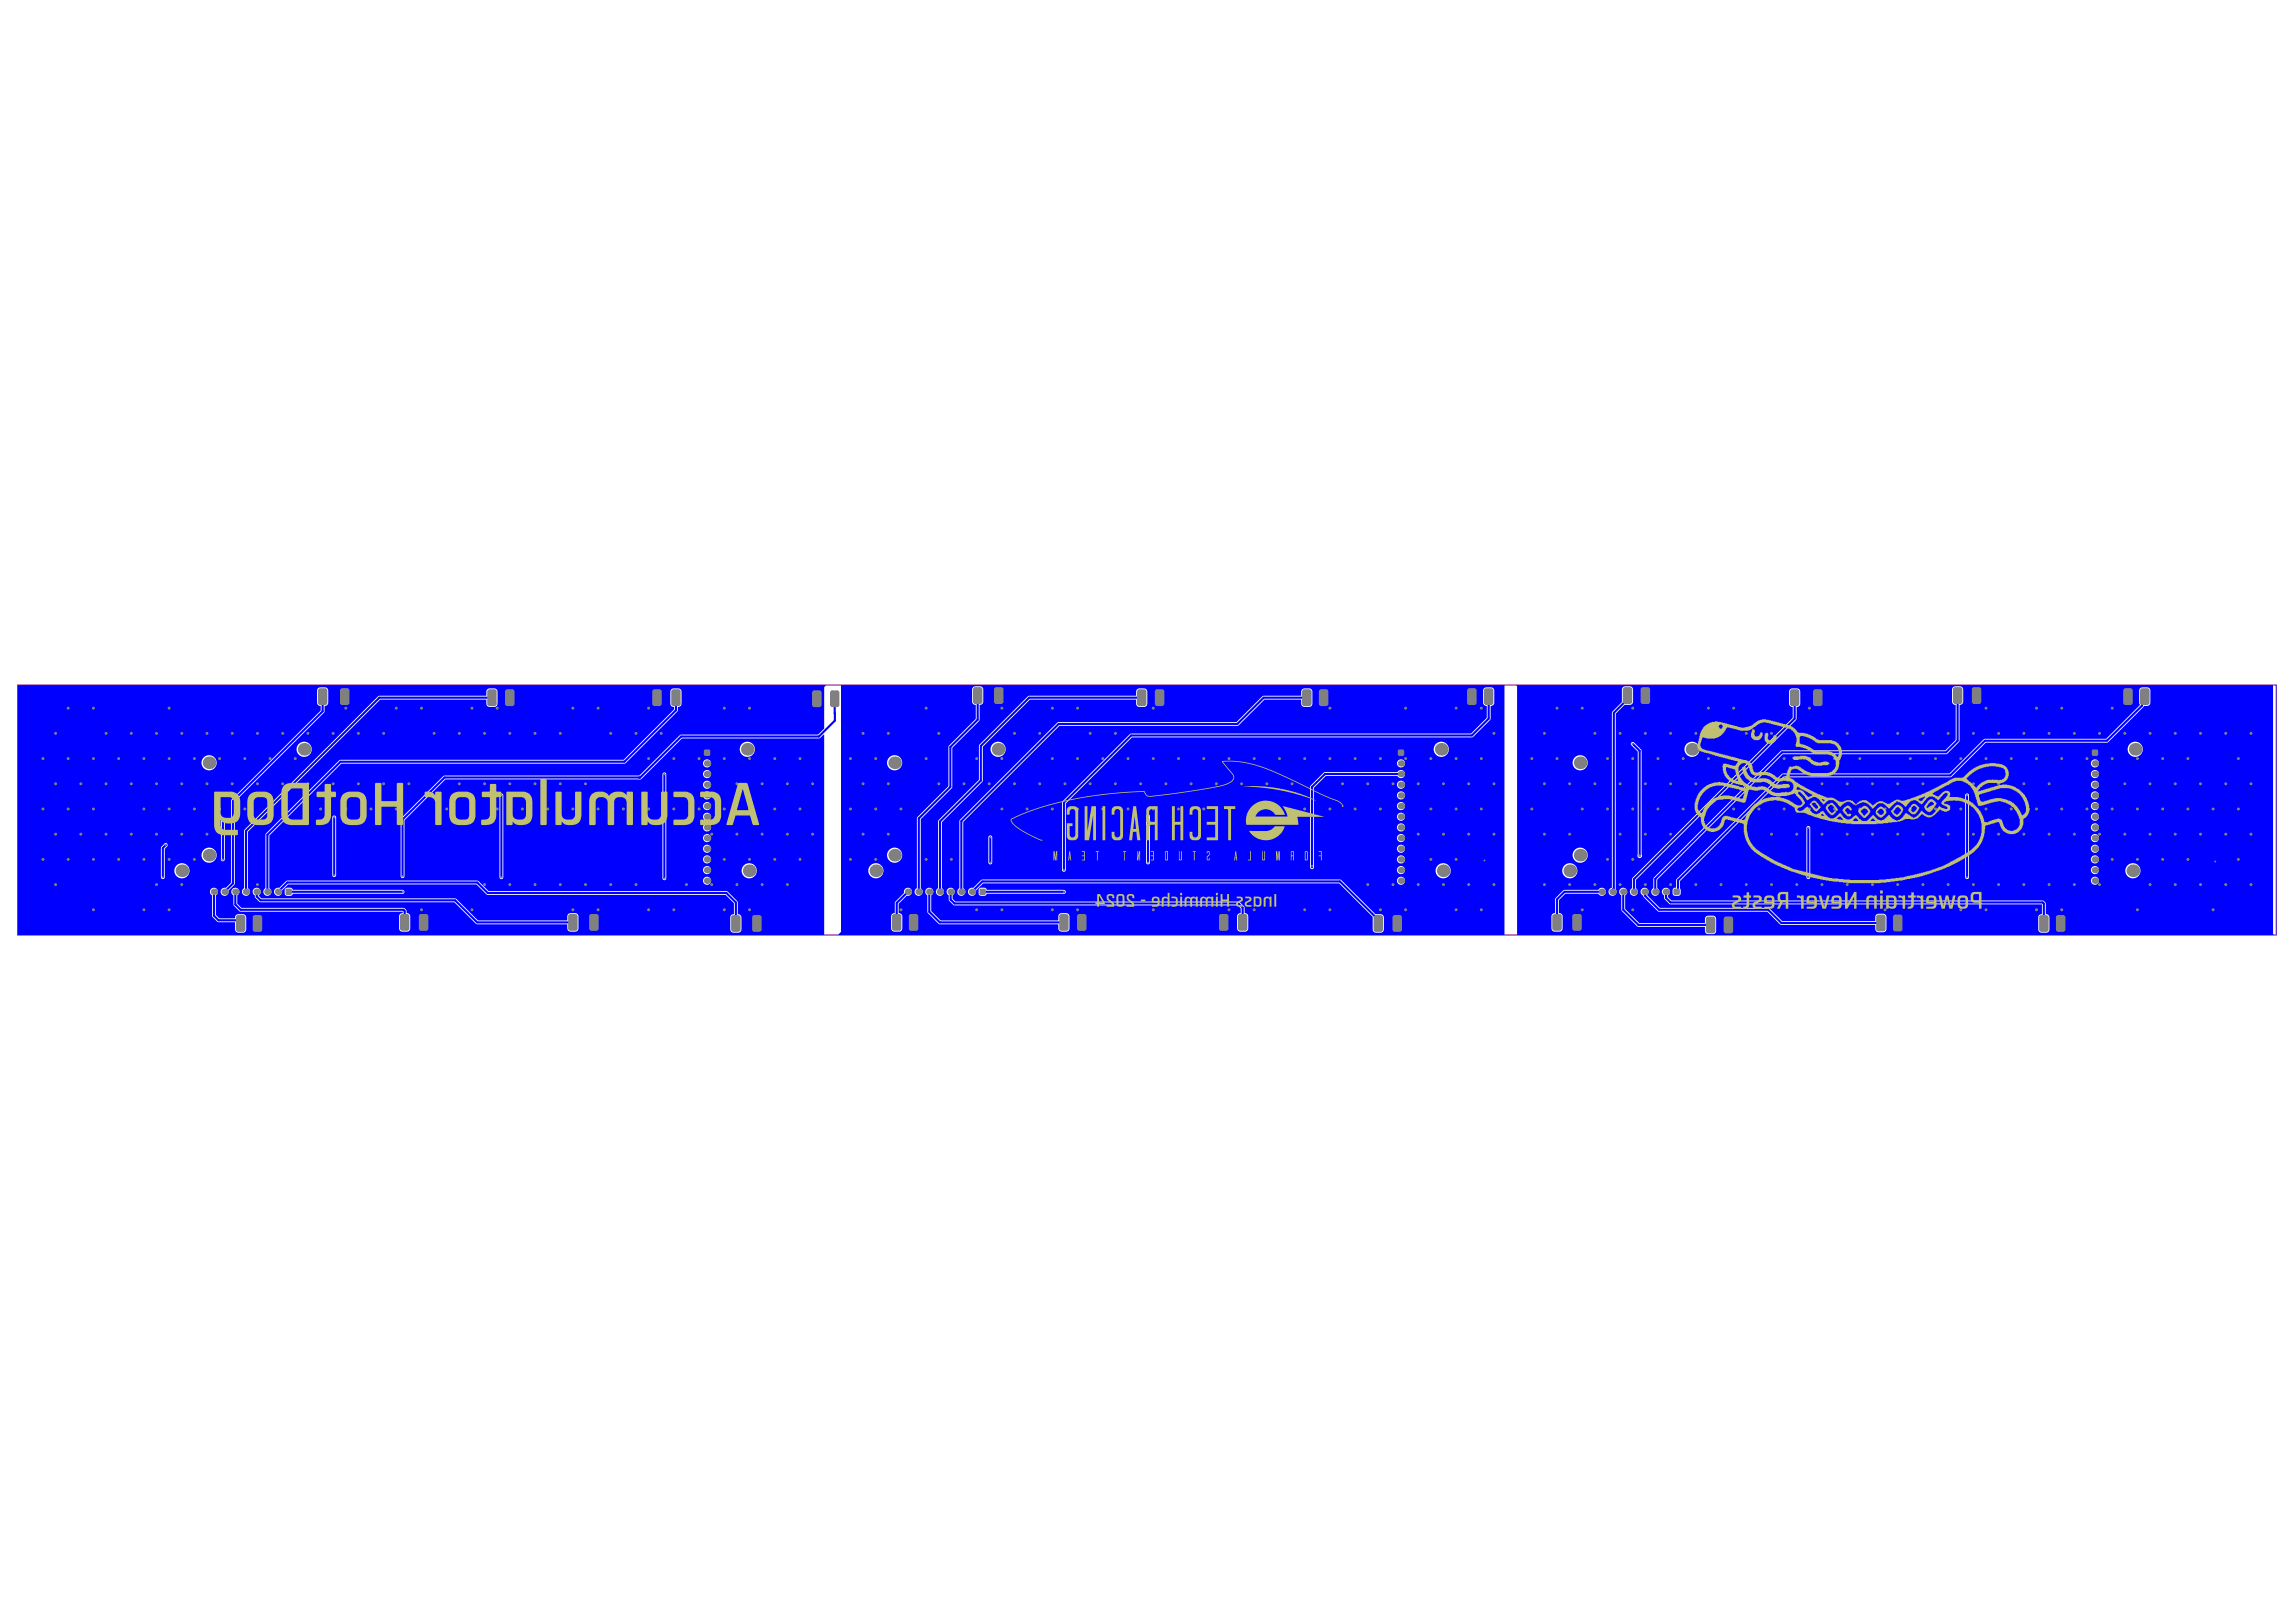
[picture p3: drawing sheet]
<svg xmlns="http://www.w3.org/2000/svg" width="297mm" height="210mm" viewBox="0 0 297 210" stroke-linecap="round" stroke-linejoin="round" font-family="sans-serif">
<path d="M2.3 88.7h292.2v32.3h-292.2z" fill="none" stroke="#800080" stroke-width=".14"/>
<g fill="#00f">
<path d="M196.2 88.7h97.9v32.2l-97.8 .1zM209.9 88.9l-.1 .3v1.7l-1.2 1.2-.1 .2v22.6a.53 .53 0 0 0-.4 .7 .53 .53 0 0 0 .8 .3 .53 .53 0 0 0 .1-.8v-22.7l1.2-1.2h.8l.2-.1 .1-.3-.1-1.8-.3-.2h-.8zM275.3 97a.98 .98 0 0 0 1.9 0 .98 .98 0 0 0-1.9 0zM217.9 97a1 1 0 0 0 2 0 1 1 0 0 0-2 0zM270.5 98.8a.55 .55 0 0 0 1.1 0 .55 .55 0 0 0-1.1 0zM203.4 98.7a1 1 0 0 0 2 0 1 1 0 0 0-2 0zM270.5 100.2a.55 .55 0 0 0 1.1 0 .55 .55 0 0 0-1.1 0zM270.5 101.6a.55 .55 0 0 0 1.1 0 .55 .55 0 0 0-1.1 0zM270.5 102.9a.55 .55 0 0 0 1.1 0 .55 .55 0 0 0-1.1 0zM270.5 104.3a.55 .55 0 0 0 1.1 0 .55 .55 0 0 0-1.1 0zM270.5 105.7a.55 .55 0 0 0 1.1 0 .55 .55 0 0 0-1.1 0zM270.5 107.1a.55 .55 0 0 0 1.1 0 .55 .55 0 0 0-1.1 0zM270.5 108.5a.55 .55 0 0 0 1.1 0 .55 .55 0 0 0-1.1 0zM270.5 109.8a.55 .55 0 0 0 1.1 0 .55 .55 0 0 0-1.1 0zM211.1 96.1l-.1 .2 .1 .1 .8 .9v13.3a.3 .3 0 0 0 .2 .4 .3 .3 0 0 0 .3-.4v-13.4l-1-1.1-.2-.1zM203.4 110.7a1 1 0 0 0 2 0 1 1 0 0 0-2 0zM270.5 111.2a.55 .55 0 0 0 1.1 0 .55 .55 0 0 0-1.1 0zM270.5 112.6a.55 .55 0 0 0 1.1 0 .55 .55 0 0 0-1.1 0zM275 112.7a.98 .98 0 0 0 1.9 0 .98 .98 0 0 0-1.9 0zM202.1 112.7a1 1 0 0 0 2 0 1 1 0 0 0-2 0zM254.3 102.7l-.1 .2v10.6a.25 .25 0 0 0 .3 .3 .25 .25 0 0 0 .2-.3v-10.6l-.1-.2zM233.8 107l-.1 .1v6.4a.25 .25 0 0 0 .2 .3 .25 .25 0 0 0 .3-.3v-6.4l-.2-.2zM270.5 114a.55 .55 0 0 0 1.1 0 .55 .55 0 0 0-1.1 0zM214 113.6l-.1 1.3a.52 .52 0 0 0-.2 .8 .52 .52 0 0 0 .9 0 .52 .52 0 0 0-.2-.8v-1.1l16.3-16.2h21.2l1.6-1.6v-4.8h.3l.2-.3-.1-1.9-.2-.2h-.7l-.3 .1-.1 .2v1.8l.1 .3h.3v4.6l-1.3 1.3h-21.2zM231.6 89.2l-.1 .3v1.6l.1 .3 .3 .1v1.4l-20.7 20.7-.1 1.3a.52 .52 0 0 0-.1 .8 .52 .52 0 0 0 .8 0 .52 .52 0 0 0-.2-.8v-1l20.8-20.7v-.2v-1.5l.3-.1 .2-.2v-1.8l-.3-.3h-.7zM201.3 116.2l-.1 .2v1.8h-.3l-.2 .3v1.6l.1 .3 .2 .2h.7l.3-.2 .1-.1 .1-1.7-.2-.3-.3-.1v-1.7l.8-.8h4.3a.52 .52 0 0 0 .8 .1 .52 .52 0 0 0 0-.8 .52 .52 0 0 0-.8 .2h-4.4h-.2zM216.9 113.8l-.1 1.1h-.2l-.2 .2v.5l.2 .3h.5l.2-.1 .1-.2-.1-1.6 13.5-13.4h21.5l.2-.1 4.4-4.4h15.8l4.7-4.8h.5l.2-.1 .1-.3v-1.6l-.3-.3h-.7l-.3 .1-.1 .3v1.5l.1 .3-4.4 4.4h-15.8l-4.5 4.5h-21.6zM212.3 115.1a.59 .59 0 0 0 .3 .8l.1 .2 1.8 1.8 .1 .1h14l1.7 1.6 .2 .1h12.1v.6l.2 .3h.9l.3-.3v-1.7l-.3-.3-.7-.1-.3 .2-.1 .2v.6h-12l-1.7-1.6-.2-.1h-14l-1.6-1.7a.54 .54 0 0 0 0-.8 .54 .54 0 0 0-.8 .1zM215.1 115.1l-.1 .4 .3 .4v.4l.8 .7h48.1v1.3l-.3 .1-.2 .2v1.8l.3 .3h.7l.3-.1 .1-.3v-1.7l-.2-.2-.2-.1-.1-1.5-.3-.3h-48.1l-.4-.4v-.2a.52 .52 0 0 0 .1-.8 .52 .52 0 0 0-.8 0zM209.6 115.1l-.1 .4 .3 .4v1.9l2.1 2.1h8.7v.7l.2 .2 .9 .1 .3-.3v-1.8l-.1-.2-.3-.1h-.7l-.2 .1-.1 .2v.6h-8.5l-1.8-1.8v-1.7a.52 .52 0 0 0 .1-.8 .52 .52 0 0 0-.8 0z"/>
<path d="M108.8 88.7h85.8v32.3h-86.1l.3-.4zM124.2 106.1l-.1 .2v8.6a.52 .52 0 0 0-.1 .8 .52 .52 0 0 0 .8 0 .52 .52 0 0 0-.2-.8v-8.5l12.5-12.5h23h.2l3.3-3.4h4.7l.1 .7 .1 .2h1.1l.2-.3v-1.7l-.3-.3h-1l-.1 .3-.1 .6-4.9 .1-3.4 3.3-23.1 .1zM126.7 96.4l-.1 .1v4.4l-5.2 5.3v8.7a.52 .52 0 0 0-.2 .8 .52 .52 0 0 0 .8 0 .52 .52 0 0 0-.1-.8v-8.5l5.2-5.3v-4.5l6.2-6.1h13.7v.7l.1 .2 .2 .1h.7l.2-.1 .2-.2v-1.8l-.3-.3h-.9l-.2 .3v.6l-13.9 .1zM185.5 97a.98 .98 0 0 0 1.9 0 .98 .98 0 0 0-1.9 0zM128.1 97a1 1 0 0 0 2 0 1 1 0 0 0-2 0zM180.7 98.8a.55 .55 0 0 0 1.1 0 .55 .55 0 0 0-1.1 0zM114.8 98.7a.98 .98 0 0 0 1.9 0 .98 .98 0 0 0-1.9 0zM169.6 101.7l-.1 .1v10.4a.25 .25 0 0 0 .2 .3 .25 .25 0 0 0 .3-.3v-10.3l1.5-1.5h9.3a.52 .52 0 0 0 .8 .2 .52 .52 0 0 0 0-.8 .52 .52 0 0 0-.8 .1h-9.4l-.2 .1zM180.7 101.6a.55 .55 0 0 0 1.1 0 .55 .55 0 0 0-1.1 0zM180.7 102.9a.55 .55 0 0 0 1.1 0 .55 .55 0 0 0-1.1 0zM180.7 104.3a.55 .55 0 0 0 1.1 0 .55 .55 0 0 0-1.1 0zM180.7 105.7a.55 .55 0 0 0 1.1 0 .55 .55 0 0 0-1.1 0zM180.7 107.1a.55 .55 0 0 0 1.1 0 .55 .55 0 0 0-1.1 0zM180.7 108.5a.55 .55 0 0 0 1.1 0 .55 .55 0 0 0-1.1 0zM180.7 109.8a.55 .55 0 0 0 1.1 0 .55 .55 0 0 0-1.1 0zM114.8 110.7a.98 .98 0 0 0 1.9 0 .98 .98 0 0 0-1.9 0zM180.7 111.2a.55 .55 0 0 0 1.1 0 .55 .55 0 0 0-1.1 0zM148.3 105.5v.1v6a.25 .25 0 0 0 .2 .3 .25 .25 0 0 0 .3-.3v-6l-.2-.2zM127.9 108.2v.2v3.2a.25 .25 0 0 0 .2 .3 .25 .25 0 0 0 .3-.3v-3.2l-.2-.3zM137.5 103.7l-.1 .2v8.7a.25 .25 0 0 0 .2 .2 .25 .25 0 0 0 .3-.2v-8.6l8.5-8.6h44h.2l2.2-2.3v-1.8l.4-.1 .1-.3v-1.6l-.2-.3h-.2h-.7l-.3 .2v1.7l.1 .3 .3 .1v1.6l-2 2h-44zM180.7 112.6a.55 .55 0 0 0 1.1 0 .55 .55 0 0 0-1.1 0zM185.7 112.7a1 1 0 0 0 2 0 1 1 0 0 0-2 0zM112.3 112.7a1 1 0 0 0 2 0 1 1 0 0 0-2 0zM180.7 114a.55 .55 0 0 0 1.1 0 .55 .55 0 0 0-1.1 0zM126.7 115l-.1 .2v.5l.3 .2h.6l.2-.2h9.8a.26 .26 0 0 0 .4-.2 .26 .26 0 0 0-.3-.3h-9.9l-.1-.2-.3-.1zM125.9 88.9l-.1 .3v1.6l.1 .3 .3 .1v1.8l-3.5 3.6v5.1l-4.1 4.1v9.1a.52 .52 0 0 0-.2 .8 .52 .52 0 0 0 .8 .1 .52 .52 0 0 0-.1-.8v-9l4.1-4.1v-5.1l3.5-3.6v-2h.3l.2-.3v-1.8l-.3-.3h-.7zM117.1 115l-.1 .2v.4l-1.2 1.2v1.4h-.3l-.2 .3v1.8l.3 .3h.8l.3-.3v-1.8l-.2-.3h-.2v-1.2l1-1.1a.53 .53 0 0 0 .7-.6 .53 .53 0 0 0-.9-.3zM122.7 115a.52 .52 0 0 0 0 .9l.1 .6 .7 .7h36.6l.4 .4v.6h-.2l-.2 .3v1.9l.3 .2h.8l.2-.2 .1-.3v-1.6l-.2-.3h-.3l-.1-.9-.7-.6h-36.6l-.4-.4a.76 .76 0 0 1 .3-.7 .53 .53 0 0 0-.2-.6 .53 .53 0 0 0-.6 0zM119.9 115a.52 .52 0 0 0 .1 .9v2.2l1.5 1.5h15.4v.7l.2 .2 1 .1 .3-.3v-1.8l-.2-.2-.3-.1h-.7l-.2 .1-.1 .2v.6h-15.2l-1.2-1.2v-2a.52 .52 0 0 0 .2-.8 .52 .52 0 0 0-.8-.1zM125.4 115a.53 .53 0 0 0 .2 .9 .53 .53 0 0 0 .7-.6l.9-1h46l4.4 4.4v1.6l.1 .3 .3 .1h.7l.2-.1 .1-.3v-1.6l-.1-.3-.3-.1h-.7l-4.4-4.4-.2-.1h-46.2l-.2 .1-1 1z"/>
<path d="M2.3 88.7h104.5l-.2 .2v5.4l-.8 .8h-17.8l-5.3 5.3h-25.3l-5.6 5.6v7.4a.25 .25 0 0 0 .3 .2 .25 .25 0 0 0 .2-.2v-7.2l5.3-5.3h25.2l.2-.1 5.2-5.2h17.7l.7-.5v25.9h-104.3zM31.7 107.4l-.1 .1v7.4a.52 .52 0 0 0-.2 .8 .52 .52 0 0 0 .8 0 .52 .52 0 0 0-.1-.8v-7.3l17.1-17.1h13.7v.7l.1 .2 .2 .1h.7l.3-.1 .2-.2-.1-1.9-.4-.2h-.8l-.2 .3v.6l-13.9 .1zM95.7 97a1 1 0 0 0 2 0 1 1 0 0 0-2 0zM38.4 97a.98 .98 0 0 0 1.9 0 .98 .98 0 0 0-1.9 0zM90.9 98.8a.55 .55 0 0 0 1.1 0 .55 .55 0 0 0-1.1 0zM26.1 98.7a.98 .98 0 0 0 1.9 0 .98 .98 0 0 0-1.9 0zM90.9 100.2a.55 .55 0 0 0 1.1 0 .55 .55 0 0 0-1.1 0zM90.9 101.6a.55 .55 0 0 0 1.1 0 .55 .55 0 0 0-1.1 0zM90.9 102.9a.55 .55 0 0 0 1.1 0 .55 .55 0 0 0-1.1 0zM90.9 104.3a.55 .55 0 0 0 1.1 0 .55 .55 0 0 0-1.1 0zM90.9 105.7a.55 .55 0 0 0 1.1 0 .55 .55 0 0 0-1.1 0zM90.9 107.1a.55 .55 0 0 0 1.1 0 .55 .55 0 0 0-1.1 0zM90.9 108.5a.55 .55 0 0 0 1.1 0 .55 .55 0 0 0-1.1 0zM90.9 109.8a.55 .55 0 0 0 1.1 0 .55 .55 0 0 0-1.1 0zM28.7 106l-.1 .2v4.9a.26 .26 0 0 0 .2 .4 .26 .26 0 0 0 .3-.3v-5l-.2-.2zM26.1 110.7a.98 .98 0 0 0 1.9 0 .98 .98 0 0 0-1.9 0zM90.9 111.2a.55 .55 0 0 0 1.1 0 .55 .55 0 0 0-1.1 0zM90.9 112.6a.55 .55 0 0 0 1.1 0 .55 .55 0 0 0-1.1 0zM43.1 105.6l-.1 .2v7.5a.25 .25 0 0 0 .2 .2 .25 .25 0 0 0 .3-.2v-7.5l-.2-.3zM95.9 112.7a1 1 0 0 0 2 0 1 1 0 0 0-2 0zM22.6 112.7a.98 .98 0 0 0 1.9 0 .98 .98 0 0 0-1.9 0zM64.7 102.7l-.1 .2v10.6a.25 .25 0 0 0 .3 .3 .25 .25 0 0 0 .2-.3v-10.6l-.1-.2zM21.3 109.2l-.5 .5v3.8a.25 .25 0 0 0 .3 .3 .25 .25 0 0 0 .2-.3v-3.6l.3-.3a.26 .26 0 0 0 0-.4 .26 .26 0 0 0-.3 0zM85.8 100l-.1 .2v13.5a.25 .25 0 0 0 .3 .2 .25 .25 0 0 0 .2-.2v-13.5l-.2-.2zM90.9 114a.55 .55 0 0 0 1.1 0 .55 .55 0 0 0-1.1 0zM41.1 89.1l-.1 .3v1.5l.1 .3 .4 .1v.6l-11.6 11.7v10.6l-.7 .7a.52 .52 0 0 0-.7 .5 .52 .52 0 0 0 .6 .5 .52 .52 0 0 0 .5-.6l.8-1v-10.5l11.5-11.6 .1-.9h.3l.2-.3v-1.7l-.3-.3h-.8zM36.9 115l-.1 .2 .1 .5 .2 .2h.6l.2-.2h14.1a.26 .26 0 0 0 .3-.2 .26 .26 0 0 0-.2-.3h-14.2l-.1-.2-.2-.1zM34.4 107.9l-.1 .1v6.9a.52 .52 0 0 0-.1 .8 .52 .52 0 0 0 .8 0 .52 .52 0 0 0-.2-.8v-6.8l9.4-9.3h36.7l6.7-6.7 .1-.6 .3-.1 .2-.2v-1.8l-.3-.3h-.8l-.3 .1-.1 .3v1.7l.2 .2 .3 .1v.3l-6.5 6.5h-36.7zM32.8 115.1l-.1 .4 .3 .4v.2l.7 .7h25.1l2.8 2.8h11.8v.7l.3 .3h.8l.2-.2 .1-.3v-1.6l-.1-.2-.3-.1h-.7l-.2 .1-.1 .2v.6h-11.6l-2.7-2.8h-.2h-25.1l-.3-.4a.55 .55 0 0 0 .1-.8 .55 .55 0 0 0-.8 0zM30 115.1l-.1 .4 .3 .4v1.2l.8 .8 .1 .1h21v.2l-.3 .1-.2 .3v1.7l.2 .1 .2 .2h.8l.3-.3v-1.8l-.2-.3h-.3a.55 .55 0 0 0-.4-.7h-21l-.5-.6v-1a.52 .52 0 0 0 .1-.8 .52 .52 0 0 0-.8 0zM35.6 115.1a.53 .53 0 0 0 .3 .8 .53 .53 0 0 0 .6-.6l.8-.8h24.3l1.3 1.2 .2 .1h30.8l1.1 1.1v1.4l-.4 .1-.1 .3v1.8l.3 .2h.8l.2-.1 .1-.3v-1.7l-.2-.2-.2-.1-.1-1.6-1.2-1.3-.2-.1h-30.8l-1.3-1.3h-.2h-24.5l-1.1 .9h-.3zM27.3 115.1l-.1 .4 .2 .4v2.6l.1 .2 .7 .6h2.2v1l.1 .3 .3 .1h.7l.2-.1 .2-.3v-1.6l-.3-.3-.9-.1-.2 .2-.1 .3h-2l-.5-.4v-2.5a.52 .52 0 0 0 .2-.8 .52 .52 0 0 0-.8 0z"/>
</g>
<g fill="none" stroke="#00f" stroke-width=".27">
<path d="M41.7 90.2v1.9l-11.6 11.6v10.6l-1 1.1M63.6 90.3h-14.5l-17.3 17.2v7.9M87.4 90.3v1.6l-6.6 6.7h-36.7l-9.5 9.4v7.4M108 90.4v2.9l-2.1 2h-17.8l-5.3 5.3h-25.3l-5.4 5.4v7.4M126.5 90v3.1l-3.6 3.6v5.1l-4 4.1v9.5M147.7 90.3h-14.5l-6.3 6.2v4.5l-5.3 5.3v9.2M169.1 90.3h-5.6l-3.4 3.4h-23.1l-12.6 12.6v9.1M192.6 90.2v2.8l-2.2 2.2h-44.1l-8.7 8.7v8.7M210.6 90v.5l-1.8 1.8v22.7l-.2 .4M211.2 96.3l.9 .9v13.5M232.2 90.3v2.7l-20.8 20.8v1.6M253.3 90v5.9l-1.5 1.5h-21.3l-16.4 16.3v1.7"/>
<path d="M277.5 90.3l-.4 .3v.7l-4.5 4.6h-15.8l-4.5 4.4h-21.6l-13.6 13.6v1.3l-.2 .2M21.4 109.3l-.3 .4v3.8M27.7 115.4v3.1l.6 .6h2.4l.4 .5M28.8 106.2v5M30.4 115.4v1.7l.7 .6h21.1l.2 .2v1.5M33.2 115.4h.1M33.2 115.4v.6l.5 .5h25.2l2.8 2.9h12.4M36 115.4l1.2-1.2h24.5l1.4 1.4h30.9l1.2 1.2v2.8M37.4 115.4h14.7M43.2 105.8v7.5M64.9 102.9v10.6M86 100.2v13.5"/>
<path d="M117.5 115.4l-1.5 1.5v2.5M120.2 115.4v2.6l1.4 1.4h16M123 115.4v1l.5 .5h36.7l.6 .6v1.9M125.7 115.4l1.4-1.3h46.2l5 4.9v.5M127.1 115.4h10.5M128.1 108.4v3.2M148.5 105.6v6M181.3 100.2h-9.9l-1.7 1.6v10.4M207.2 115.4h-4.8l-1 1v3M210 115.4v2.3l2 2h9.3M212.8 115.4v.5l1.8 1.8h14.1l1.8 1.7h12.8M215.5 115.4v.8l.6 .6h48.2l.1 .1v2.6"/>
<path d="M233.9 107.1v6.4M254.5 102.9v10.6"/>
</g>
<g fill="#808080">
<path d="M255.1 90.8h.3v.3l-.3-.1z"/>
<path d="M256 90.8h.3l-.1 .3h-.2z"/>
<path d="M256 88.9l.2 .1 .1 .2h-.3z"/>
<path d="M255.1 89.1l.3-.2v.3h-.3z"/>
<path d="M252.7 90.8h.3v.3h-.2z"/>
<path d="M253.6 90.8h.3l-.2 .3h-.1z"/>
<path d="M253.6 88.9l.1 .1 .2 .2h-.3z"/>
<path d="M252.7 89.1l.3-.2v.3h-.3z"/>
<path d="M235.5 89.2h.1l.2 .3h-.3z"/>
<path d="M234.6 89.4l.3-.2v.3h-.3z"/>
<path d="M234.6 91.1h.3v.3l-.3-.2z"/>
<path d="M235.5 91.1h.3l-.2 .2-.1 .1z"/>
<path d="M232.5 89.2h.1l.2 .3h-.3z"/>
<path d="M231.6 89.4l.3-.2v.3h-.3z"/>
<path d="M231.6 91.1h.3v.3l-.3-.2z"/>
<path d="M232.5 91.1h.3l-.1 .1-.2 .2z"/>
<path d="M213.2 88.9l.1 .1 .2 .2h-.3z"/>
<path d="M212.3 89.1l.3-.2v.3h-.3z"/>
<path d="M212.3 90.8h.3v.3h-.2z"/>
<path d="M213.2 90.8h.3l-.2 .3h-.1z"/>
<path d="M210.9 88.9l.1 .1 .2 .2h-.3z"/>
<path d="M210 89.1l.2-.2v.3h-.3z"/>
<path d="M209.9 90.8h.3v.3h-.1z"/>
<path d="M210.9 90.8h.3l-.2 .3h-.1z"/>
<path d="M52.7 118.3l.2 .1 .1 .2h-.3z"/>
<path d="M51.8 118.4l.2-.1v.3h-.3z"/>
<path d="M51.7 120.1h.3v.4l-.1-.1z"/>
<path d="M52.7 120.1h.3l-.2 .3-.1 .1z"/>
<path d="M55.1 118.3l.3 .1v.2h-.3z"/>
<path d="M54.2 118.4l.3-.1v.3h-.3z"/>
<path d="M54.2 120.1h.3v.4l-.2-.1z"/>
<path d="M55.1 120.1h.3l-.1 .3-.2 .1z"/>
<path d="M73.5 120.1h.3v.4l-.1-.1z"/>
<path d="M74.4 120.1h.3v.2l-.3 .2z"/>
<path d="M74.4 118.3l.3 .1v.2h-.3z"/>
<path d="M73.5 118.4l.3-.1v.3h-.3z"/>
<path d="M76.2 120.1h.3v.4l-.1-.1z"/>
<path d="M77.1 120.1h.3l-.1 .3-.2 .1z"/>
<path d="M77.1 118.3l.3 .1v.2h-.3z"/>
<path d="M76.3 118.4l.2-.1v.3h-.3z"/>
<path d="M126.8 88.9l.1 .1 .2 .2h-.3z"/>
<path d="M125.9 89.1l.3-.2v.3h-.3z"/>
<path d="M125.9 90.8h.3v.3h-.2z"/>
<path d="M126.8 90.8h.3l-.2 .3h-.1z"/>
<path d="M129.5 88.9l.2 .1 .1 .2h-.3z"/>
<path d="M128.6 89.1l.3-.2v.3h-.3z"/>
<path d="M128.6 90.8h.3v.3h-.2z"/>
<path d="M129.5 90.8h.3l-.1 .3h-.2z"/>
<path d="M148 89.2h.2l.1 .3h-.3z"/>
<path d="M147.1 89.4l.3-.2v.3h-.3z"/>
<path d="M147.1 91.1h.3v.3l-.3-.2z"/>
<path d="M148 91.1h.3v.1l-.3 .2z"/>
<path d="M168.5 91.1h.3v.3l-.3-.2z"/>
<path d="M169.4 91.1h.3l-.1 .1-.2 .2z"/>
<path d="M169.4 89.2h.1l.2 .3h-.3z"/>
<path d="M168.5 89.4l.3-.2v.3h-.3z"/>
<path d="M170.6 91.1h.3v.3l-.2-.2z"/>
<path d="M171.5 91.1h.4l-.1 .1-.3 .2z"/>
<path d="M171.5 89.2h.2l.2 .3h-.4z"/>
<path d="M170.7 89.4l.2-.2v.3h-.3z"/>
<path d="M150.3 89.2h.2l.1 .3h-.3z"/>
<path d="M149.4 89.4l.3-.2v.3h-.3z"/>
<path d="M149.4 91.1h.3v.3l-.3-.2z"/>
<path d="M150.3 91.1h.3v.1l-.3 .2z"/>
<path d="M190.7 89.1h.2l.1 .3h-.3z"/>
<path d="M189.8 89.2l.3-.1v.3h-.3z"/>
<path d="M189.8 90.9h.3v.3h-.1z"/>
<path d="M190.7 90.9h.3l-.1 .3h-.2z"/>
<path d="M192.9 89.1h.2l.1 .3h-.3z"/>
<path d="M192 89.2l.3-.1v.3h-.3z"/>
<path d="M192 90.9h.3v.3h-.2z"/>
<path d="M192.9 90.9h.3l-.1 .3h-.2z"/>
<path d="M277.8 89.1h.1l.2 .3h-.3z"/>
<path d="M276.9 89.2l.3-.1v.3h-.3z"/>
<path d="M276.9 90.9h.3v.3h-.2z"/>
<path d="M277.8 90.9h.3l-.2 .3h-.1z"/>
<path d="M275.6 89.1h.2l.1 .3h-.3z"/>
<path d="M274.7 89.2l.3-.1v.3h-.3z"/>
<path d="M274.7 90.9h.3v.3h-.2z"/>
<path d="M275.6 90.9h.3l-.1 .3h-.2z"/>
<path d="M223.9 118.6l.3 .2v.1h-.3z"/>
<path d="M223 118.8l.3-.2v.3h-.3z"/>
<path d="M223 120.5h.3v.3l-.2-.1z"/>
<path d="M223.9 120.5h.3v.1l-.3 .2z"/>
<path d="M221.6 118.6h.2l.1 .3h-.3z"/>
<path d="M220.7 118.8l.3-.2v.3h-.3z"/>
<path d="M220.7 120.5h.3v.3l-.2-.1z"/>
<path d="M221.6 120.5h.3l-.1 .2-.2 .1z"/>
<path d="M44.9 89.1h.2l.1 .3h-.3z"/>
<path d="M44 89.2l.3-.1v.3h-.3z"/>
<path d="M44 90.9h.3v.3h-.2z"/>
<path d="M44.9 90.9h.3l-.1 .3h-.2z"/>
<path d="M42 89.1h.2l.2 .3h-.4z"/>
<path d="M41.2 89.2l.2-.1v.3h-.3z"/>
<path d="M41.1 90.9h.3v.3h-.1z"/>
<path d="M42 90.9h.4l-.2 .3h-.2z"/>
<path d="M36.9 115.6h.2v.2z"/>
<path d="M37.6 115.6h.2l-.2 .2z"/>
<path d="M37.6 115l.2 .2h-.2z"/>
<path d="M37 115.1l.1-.1v.2h-.2z"/>
<path d="M31.4 118.4l.3 .2v.1h-.3z"/>
<path d="M30.6 118.6l.2-.2v.3h-.3z"/>
<path d="M30.5 120.3h.3v.3l-.1-.1z"/>
<path d="M31.4 120.3h.3v.1l-.3 .2z"/>
<path d="M33.6 118.4l.3 .2v.1h-.3z"/>
<path d="M32.7 118.6l.3-.2v.3h-.3z"/>
<path d="M32.7 120.3h.3v.3l-.2-.1z"/>
<path d="M33.6 120.3h.3l-.1 .2-.2 .1z"/>
<path d="M91.7 97.6h.2l-.2 .2z"/>
<path d="M91.7 97l.2 .2h-.2z"/>
<path d="M91.1 97.1l.2-.1v.2h-.2z"/>
<path d="M91.1 97.6h.2v.2z"/>
<path d="M108.3 89.3l.1 .1 .2 .2h-.3z"/>
<path d="M107.4 89.5l.3-.2v.3h-.3z"/>
<path d="M107.4 91.2h.3v.3h-.2z"/>
<path d="M108.3 91.2h.3l-.2 .3h-.1z"/>
<path d="M87.8 89.2h.1l.2 .3h-.3z"/>
<path d="M86.9 89.4l.2-.2v.3h-.3z"/>
<path d="M86.8 91.1h.3v.3l-.2-.2z"/>
<path d="M87.8 91.1h.3l-.1 .1-.2 .2z"/>
<path d="M106 89.3l.1 .1 .2 .2h-.3z"/>
<path d="M105.1 89.5l.3-.2v.3h-.3z"/>
<path d="M105.1 91.2h.3v.3h-.2z"/>
<path d="M106 91.2h.3l-.2 .3h-.1z"/>
<path d="M85.3 89.2h.2l.1 .3h-.3z"/>
<path d="M84.4 89.4l.3-.2v.3h-.3z"/>
<path d="M84.4 91.1h.3v.3l-.3-.2z"/>
<path d="M85.3 91.1h.3v.1l-.3 .2z"/>
<path d="M66.3 89.2h.1l.2 .3h-.3z"/>
<path d="M65.4 89.4l.2-.2v.3h-.3z"/>
<path d="M65.3 91.1h.3v.3l-.2-.2z"/>
<path d="M66.3 91.1h.3l-.1 .1-.2 .2z"/>
<path d="M63.9 89.2h.2l.2 .3h-.4z"/>
<path d="M63.1 89.4l.2-.2v.3h-.3z"/>
<path d="M63 91.1h.3v.3l-.2-.2z"/>
<path d="M63.9 91.1h.4l-.1 .1-.3 .2z"/>
<path d="M271.2 97.6h.2l-.2 .2z"/>
<path d="M271.2 97l.2 .2h-.2z"/>
<path d="M270.7 97.1l.1-.1v.2h-.2z"/>
<path d="M270.6 97.6h.2v.2z"/>
<path d="M126.7 115.6h.2v.2z"/>
<path d="M127.3 115.6h.2l-.2 .2z"/>
<path d="M127.3 115l.2 .2h-.2z"/>
<path d="M126.8 115.1l.1-.1v.2h-.2z"/>
<path d="M94.6 120.3h.3v.3l-.2-.1z"/>
<path d="M95.5 120.3h.3l-.1 .2-.2 .1z"/>
<path d="M95.5 118.4l.3 .2v.1h-.3z"/>
<path d="M94.6 118.6l.3-.2v.3h-.3z"/>
<path d="M116.3 118.3l.3 .1v.2h-.3z"/>
<path d="M115.4 118.4l.3-.1v.3h-.3z"/>
<path d="M115.4 120.1h.3v.4l-.3-.2z"/>
<path d="M116.3 120.1h.3l-.1 .3-.2 .1z"/>
<path d="M118.5 118.3l.3 .1v.2h-.3z"/>
<path d="M117.6 118.4l.3-.1v.3h-.3z"/>
<path d="M117.6 120.1h.3v.4l-.2-.1z"/>
<path d="M118.5 120.1h.3l-.2 .3-.1 .1z"/>
<path d="M97.3 120.3h.3v.3l-.1-.1z"/>
<path d="M98.2 120.3h.3l-.1 .2-.2 .1z"/>
<path d="M98.2 118.4l.2 .1 .1 .2h-.3z"/>
<path d="M97.4 118.6l.2-.2v.3h-.3z"/>
<path d="M181.5 97.6h.2l-.2 .2z"/>
<path d="M181.5 97l.2 .2h-.2z"/>
<path d="M180.9 97.1l.1-.1v.2h-.2z"/>
<path d="M180.8 97.6h.2v.2z"/>
<path d="M266 120.3h.3v.3l-.2-.1z"/>
<path d="M266.9 120.3h.3v.1l-.3 .2z"/>
<path d="M266.9 118.4l.3 .2v.1h-.3z"/>
<path d="M266 118.6l.3-.2v.3h-.3z"/>
<path d="M244.9 120.2h.3v.3l-.3-.1z"/>
<path d="M245.8 120.2h.3l-.1 .3h-.2z"/>
<path d="M245.8 118.4h.2l.1 .3h-.3z"/>
<path d="M244.9 118.5l.3-.1v.3h-.3z"/>
<path d="M204.3 118.3l.3 .1v.2h-.3z"/>
<path d="M203.5 118.4l.2-.1v.3h-.3z"/>
<path d="M203.4 120.1h.3v.4l-.1-.1z"/>
<path d="M204.3 120.1h.3v.2l-.3 .2z"/>
<path d="M201.7 118.3l.3 .1v.2h-.3z"/>
<path d="M200.9 118.4l.2-.1v.3h-.3z"/>
<path d="M200.8 120.1h.3v.4l-.1-.1z"/>
<path d="M201.7 120.1h.3l-.1 .3-.2 .1z"/>
<path d="M177.7 120.3h.3v.3l-.1-.1z"/>
<path d="M178.6 120.3h.3l-.1 .2-.2 .1z"/>
<path d="M178.6 118.4l.3 .2v.1h-.3z"/>
<path d="M177.7 118.6l.3-.2v.3h-.3z"/>
<path d="M263.8 120.3h.3v.3l-.1-.1z"/>
<path d="M264.7 120.3h.3l-.1 .2-.2 .1z"/>
<path d="M264.7 118.4l.3 .2v.1h-.3z"/>
<path d="M263.8 118.6l.3-.2v.3h-.3z"/>
<path d="M242.7 120.2h.3v.3l-.2-.1z"/>
<path d="M243.6 120.2h.3v.2l-.3 .1z"/>
<path d="M243.6 118.4l.3 .1v.2h-.3z"/>
<path d="M242.8 118.5l.2-.1v.3h-.3z"/>
<path d="M180.1 120.3h.4v.3l-.2-.1z"/>
<path d="M181.1 120.3h.3l-.2 .2-.1 .1z"/>
<path d="M181.1 118.4l.2 .2 .1 .1h-.3z"/>
<path d="M180.2 118.6l.3-.2v.3h-.4z"/>
<path d="M161.1 118.3l.2 .1 .1 .2h-.3z"/>
<path d="M160.2 118.4l.3-.1v.3h-.3z"/>
<path d="M160.2 120.1h.3v.4l-.2-.1z"/>
<path d="M161.1 120.1h.3l-.2 .3-.1 .1z"/>
<path d="M158.6 118.3l.3 .1v.2h-.3z"/>
<path d="M157.7 118.4l.3-.1v.3h-.3z"/>
<path d="M157.7 120.1h.3v.4l-.1-.1z"/>
<path d="M158.6 120.1h.3l-.1 .3-.2 .1z"/>
<path d="M140.3 118.3h.1l.2 .3h-.3z"/>
<path d="M139.4 118.4l.2-.1v.3h-.3z"/>
<path d="M139.3 120.1h.3v.4l-.1-.1z"/>
<path d="M140.3 120.1h.3l-.2 .3-.1 .1z"/>
<path d="M137.9 118.3l.3 .1 .1 .2h-.4z"/>
<path d="M137.1 118.4l.2-.1v.3h-.3z"/>
<path d="M137 120.1h.3v.4l-.1-.1z"/>
<path d="M137.9 120.1h.4l-.1 .2-.3 .2z"/>
<path d="M216.5 115.6h.2v.2z"/>
<path d="M217.1 115.6h.2l-.2 .2z"/>
<path d="M217.1 115l.2 .2h-.2z"/>
<path d="M216.6 115.1l.1-.1v.2h-.2z"/>
<circle cx="291.2" cy="94.9" r=".19"/>
<circle cx="289.6" cy="98.2" r=".19"/>
<circle cx="291.2" cy="101.4" r=".19"/>
<circle cx="289.6" cy="104.7" r=".19"/>
<circle cx="291.2" cy="108" r=".19"/>
<circle cx="289.6" cy="111.2" r=".19"/>
<circle cx="291.2" cy="114.5" r=".19"/>
<circle cx="288" cy="94.9" r=".19"/>
<circle cx="288" cy="101.4" r=".19"/>
<circle cx="286.3" cy="104.7" r=".19"/>
<circle cx="288" cy="108" r=".19"/>
<circle cx="288" cy="114.5" r=".19"/>
<circle cx="286.3" cy="117.7" r=".19"/>
<circle cx="284.7" cy="94.9" r=".19"/>
<circle cx="283.1" cy="98.2" r=".19"/>
<circle cx="284.7" cy="101.4" r=".19"/>
<circle cx="283.1" cy="104.7" r=".19"/>
<circle cx="284.7" cy="108" r=".19"/>
<circle cx="283.1" cy="111.2" r=".19"/>
<circle cx="284.7" cy="114.5" r=".19"/>
<circle cx="281.4" cy="94.9" r=".19"/>
<circle cx="279.8" cy="98.2" r=".19"/>
<circle cx="281.4" cy="101.4" r=".19"/>
<circle cx="279.8" cy="104.7" r=".19"/>
<circle cx="281.4" cy="108" r=".19"/>
<circle cx="279.8" cy="111.2" r=".19"/>
<circle cx="281.4" cy="114.5" r=".19"/>
<circle cx="278.2" cy="94.9" r=".19"/>
<circle cx="276.5" cy="98.2" r=".19"/>
<circle cx="278.2" cy="101.4" r=".19"/>
<circle cx="276.5" cy="104.7" r=".19"/>
<circle cx="278.2" cy="108" r=".19"/>
<circle cx="276.5" cy="111.2" r=".19"/>
<circle cx="278.2" cy="114.5" r=".19"/>
<circle cx="276.5" cy="117.7" r=".19"/>
<circle cx="273.3" cy="91.6" r=".19"/>
<circle cx="274.9" cy="94.9" r=".19"/>
<circle cx="273.3" cy="98.2" r=".19"/>
<circle cx="274.9" cy="101.4" r=".19"/>
<circle cx="273.3" cy="104.7" r=".19"/>
<circle cx="274.9" cy="108" r=".19"/>
<circle cx="273.3" cy="111.2" r=".19"/>
<circle cx="271.6" cy="94.9" r=".19"/>
<circle cx="270" cy="98.2" r=".19"/>
<circle cx="270" cy="104.7" r=".19"/>
<circle cx="271.6" cy="108" r=".19"/>
<circle cx="271.6" cy="114.5" r=".19"/>
<circle cx="266.7" cy="91.6" r=".19"/>
<circle cx="268.4" cy="94.9" r=".19"/>
<circle cx="266.7" cy="98.2" r=".19"/>
<circle cx="266.7" cy="104.7" r=".19"/>
<circle cx="268.4" cy="108" r=".19"/>
<circle cx="268.4" cy="114.5" r=".19"/>
<circle cx="266.7" cy="117.7" r=".19"/>
<circle cx="263.5" cy="91.6" r=".19"/>
<circle cx="265.1" cy="94.9" r=".19"/>
<circle cx="263.5" cy="98.2" r=".19"/>
<circle cx="265.1" cy="101.4" r=".19"/>
<circle cx="263.5" cy="104.7" r=".19"/>
<circle cx="265.1" cy="108" r=".19"/>
<circle cx="265.1" cy="114.5" r=".19"/>
<circle cx="263.5" cy="117.7" r=".19"/>
<circle cx="261.8" cy="94.9" r=".19"/>
<circle cx="260.2" cy="98.2" r=".19"/>
<circle cx="261.8" cy="101.4" r=".19"/>
<circle cx="260.2" cy="104.7" r=".19"/>
<circle cx="261.8" cy="108" r=".19"/>
<circle cx="261.8" cy="114.5" r=".19"/>
<circle cx="256.9" cy="91.6" r=".19"/>
<circle cx="258.6" cy="94.9" r=".19"/>
<circle cx="256.9" cy="98.2" r=".19"/>
<circle cx="258.6" cy="101.4" r=".19"/>
<circle cx="256.9" cy="104.7" r=".19"/>
<circle cx="258.6" cy="108" r=".19"/>
<circle cx="258.6" cy="114.5" r=".19"/>
<circle cx="256.9" cy="117.7" r=".19"/>
<circle cx="255.3" cy="94.9" r=".19"/>
<circle cx="253.7" cy="98.2" r=".19"/>
<circle cx="255.3" cy="101.4" r=".19"/>
<circle cx="253.7" cy="104.7" r=".19"/>
<circle cx="255.3" cy="108" r=".19"/>
<circle cx="255.3" cy="114.5" r=".19"/>
<circle cx="253.7" cy="117.7" r=".19"/>
<circle cx="252" cy="94.9" r=".19"/>
<circle cx="250.4" cy="98.2" r=".19"/>
<circle cx="252" cy="101.4" r=".19"/>
<circle cx="250.4" cy="104.7" r=".19"/>
<circle cx="252" cy="108" r=".19"/>
<circle cx="252" cy="114.5" r=".19"/>
<circle cx="248.8" cy="94.9" r=".19"/>
<circle cx="247.1" cy="98.2" r=".19"/>
<circle cx="248.8" cy="101.4" r=".19"/>
<circle cx="247.1" cy="104.7" r=".19"/>
<circle cx="248.8" cy="108" r=".19"/>
<circle cx="248.8" cy="114.5" r=".19"/>
<circle cx="245.5" cy="94.9" r=".19"/>
<circle cx="245.5" cy="101.4" r=".19"/>
<circle cx="243.9" cy="104.7" r=".19"/>
<circle cx="245.5" cy="108" r=".19"/>
<circle cx="245.5" cy="114.5" r=".19"/>
<circle cx="243.9" cy="117.7" r=".19"/>
<circle cx="242.2" cy="94.9" r=".19"/>
<circle cx="240.6" cy="98.2" r=".19"/>
<circle cx="242.2" cy="101.4" r=".19"/>
<circle cx="240.6" cy="104.7" r=".19"/>
<circle cx="242.2" cy="108" r=".19"/>
<circle cx="242.2" cy="114.5" r=".19"/>
<circle cx="239" cy="94.9" r=".19"/>
<circle cx="237.3" cy="98.2" r=".19"/>
<circle cx="239" cy="101.4" r=".19"/>
<circle cx="237.3" cy="104.7" r=".19"/>
<circle cx="239" cy="108" r=".19"/>
<circle cx="239" cy="114.5" r=".19"/>
<circle cx="234.1" cy="91.6" r=".19"/>
<circle cx="235.7" cy="94.9" r=".19"/>
<circle cx="234.1" cy="98.2" r=".19"/>
<circle cx="235.7" cy="101.4" r=".19"/>
<circle cx="234.1" cy="104.7" r=".19"/>
<circle cx="235.7" cy="108" r=".19"/>
<circle cx="235.7" cy="114.5" r=".19"/>
<circle cx="232.5" cy="94.9" r=".19"/>
<circle cx="230.8" cy="98.2" r=".19"/>
<circle cx="232.5" cy="101.4" r=".19"/>
<circle cx="230.8" cy="104.7" r=".19"/>
<circle cx="232.5" cy="108" r=".19"/>
<circle cx="232.5" cy="114.5" r=".19"/>
<circle cx="229.2" cy="94.9" r=".19"/>
<circle cx="227.6" cy="104.7" r=".19"/>
<circle cx="229.2" cy="108" r=".19"/>
<circle cx="229.2" cy="114.5" r=".19"/>
<circle cx="224.3" cy="91.6" r=".19"/>
<circle cx="225.9" cy="94.9" r=".19"/>
<circle cx="224.3" cy="98.2" r=".19"/>
<circle cx="224.3" cy="104.7" r=".19"/>
<circle cx="225.9" cy="108" r=".19"/>
<circle cx="225.9" cy="114.5" r=".19"/>
<circle cx="221" cy="91.6" r=".19"/>
<circle cx="221" cy="98.2" r=".19"/>
<circle cx="222.7" cy="114.5" r=".19"/>
<circle cx="219.4" cy="94.9" r=".19"/>
<circle cx="217.8" cy="98.2" r=".19"/>
<circle cx="219.4" cy="101.4" r=".19"/>
<circle cx="217.8" cy="104.7" r=".19"/>
<circle cx="219.4" cy="114.5" r=".19"/>
<circle cx="216.1" cy="94.9" r=".19"/>
<circle cx="214.5" cy="98.2" r=".19"/>
<circle cx="216.1" cy="101.4" r=".19"/>
<circle cx="214.5" cy="104.7" r=".19"/>
<circle cx="216.1" cy="108" r=".19"/>
<circle cx="216.1" cy="114.5" r=".19"/>
<circle cx="211.2" cy="91.6" r=".19"/>
<circle cx="212.9" cy="94.9" r=".19"/>
<circle cx="211.2" cy="98.2" r=".19"/>
<circle cx="212.9" cy="101.4" r=".19"/>
<circle cx="211.2" cy="104.7" r=".19"/>
<circle cx="212.9" cy="108" r=".19"/>
<circle cx="211.2" cy="111.2" r=".19"/>
<circle cx="212.9" cy="114.5" r=".19"/>
<circle cx="211.2" cy="117.7" r=".19"/>
<circle cx="209.6" cy="94.9" r=".19"/>
<circle cx="208" cy="98.2" r=".19"/>
<circle cx="209.6" cy="101.4" r=".19"/>
<circle cx="208" cy="104.7" r=".19"/>
<circle cx="209.6" cy="108" r=".19"/>
<circle cx="208" cy="111.2" r=".19"/>
<circle cx="209.6" cy="114.5" r=".19"/>
<circle cx="204.7" cy="91.6" r=".19"/>
<circle cx="206.3" cy="94.9" r=".19"/>
<circle cx="206.3" cy="101.4" r=".19"/>
<circle cx="204.7" cy="104.7" r=".19"/>
<circle cx="206.3" cy="114.5" r=".19"/>
<circle cx="204.7" cy="117.7" r=".19"/>
<circle cx="201.4" cy="91.6" r=".19"/>
<circle cx="201.4" cy="98.2" r=".19"/>
<circle cx="203.1" cy="101.4" r=".19"/>
<circle cx="203.1" cy="108" r=".19"/>
<circle cx="203.1" cy="114.5" r=".19"/>
<circle cx="199.8" cy="94.9" r=".19"/>
<circle cx="198.2" cy="98.2" r=".19"/>
<circle cx="199.8" cy="101.4" r=".19"/>
<circle cx="198.2" cy="104.7" r=".19"/>
<circle cx="199.8" cy="108" r=".19"/>
<circle cx="199.8" cy="114.5" r=".19"/>
<circle cx="191.6" cy="91.6" r=".19"/>
<circle cx="193.3" cy="94.9" r=".19"/>
<circle cx="191.6" cy="98.2" r=".19"/>
<circle cx="193.3" cy="101.4" r=".19"/>
<circle cx="191.6" cy="104.7" r=".19"/>
<circle cx="193.3" cy="108" r=".19"/>
<circle cx="193.3" cy="114.5" r=".19"/>
<circle cx="191.6" cy="117.7" r=".19"/>
<circle cx="188.4" cy="91.6" r=".19"/>
<circle cx="188.4" cy="98.2" r=".19"/>
<circle cx="190" cy="101.4" r=".19"/>
<circle cx="188.4" cy="104.7" r=".19"/>
<circle cx="190" cy="108" r=".19"/>
<circle cx="188.4" cy="111.2" r=".19"/>
<circle cx="190" cy="114.5" r=".19"/>
<circle cx="188.4" cy="117.7" r=".19"/>
<circle cx="185.1" cy="98.2" r=".19"/>
<circle cx="186.7" cy="101.4" r=".19"/>
<circle cx="185.1" cy="104.7" r=".19"/>
<circle cx="186.7" cy="108" r=".19"/>
<circle cx="185.1" cy="111.2" r=".19"/>
<circle cx="186.7" cy="114.5" r=".19"/>
<circle cx="181.8" cy="91.6" r=".19"/>
<circle cx="181.8" cy="98.2" r=".19"/>
<circle cx="183.5" cy="101.4" r=".19"/>
<circle cx="183.5" cy="108" r=".19"/>
<circle cx="183.5" cy="114.5" r=".19"/>
<circle cx="181.8" cy="117.7" r=".19"/>
<circle cx="178.6" cy="98.2" r=".19"/>
<circle cx="180.2" cy="101.4" r=".19"/>
<circle cx="178.6" cy="104.7" r=".19"/>
<circle cx="180.2" cy="114.5" r=".19"/>
<circle cx="178.6" cy="117.7" r=".19"/>
<circle cx="175.3" cy="98.2" r=".19"/>
<circle cx="177" cy="101.4" r=".19"/>
<circle cx="175.3" cy="104.7" r=".19"/>
<circle cx="177" cy="114.5" r=".19"/>
<circle cx="172.1" cy="91.6" r=".19"/>
<circle cx="172.1" cy="98.2" r=".19"/>
<circle cx="173.7" cy="101.4" r=".19"/>
<circle cx="172.1" cy="104.7" r=".19"/>
<circle cx="172.1" cy="117.7" r=".19"/>
<circle cx="168.8" cy="98.2" r=".19"/>
<circle cx="168.8" cy="104.7" r=".19"/>
<circle cx="168.8" cy="117.7" r=".19"/>
<circle cx="165.5" cy="98.2" r=".19"/>
<circle cx="167.2" cy="101.4" r=".19"/>
<circle cx="165.5" cy="104.7" r=".19"/>
<circle cx="162.3" cy="98.2" r=".19"/>
<circle cx="163.9" cy="101.4" r=".19"/>
<circle cx="162.3" cy="104.7" r=".19"/>
<circle cx="162.3" cy="117.7" r=".19"/>
<circle cx="159" cy="98.2" r=".19"/>
<circle cx="160.6" cy="101.4" r=".19"/>
<circle cx="159" cy="104.7" r=".19"/>
<circle cx="159" cy="117.7" r=".19"/>
<circle cx="155.7" cy="98.2" r=".19"/>
<circle cx="157.4" cy="101.4" r=".19"/>
<circle cx="155.7" cy="104.7" r=".19"/>
<circle cx="152.5" cy="98.2" r=".19"/>
<circle cx="154.1" cy="101.4" r=".19"/>
<circle cx="152.5" cy="104.7" r=".19"/>
<circle cx="149.2" cy="91.6" r=".19"/>
<circle cx="149.2" cy="98.2" r=".19"/>
<circle cx="150.8" cy="101.4" r=".19"/>
<circle cx="149.2" cy="104.7" r=".19"/>
<circle cx="149.2" cy="117.7" r=".19"/>
<circle cx="145.9" cy="98.2" r=".19"/>
<circle cx="147.6" cy="101.4" r=".19"/>
<circle cx="145.9" cy="104.7" r=".19"/>
<circle cx="144.3" cy="94.9" r=".19"/>
<circle cx="142.7" cy="98.2" r=".19"/>
<circle cx="144.3" cy="101.4" r=".19"/>
<circle cx="142.7" cy="104.7" r=".19"/>
<circle cx="139.4" cy="91.6" r=".19"/>
<circle cx="141" cy="94.9" r=".19"/>
<circle cx="139.4" cy="98.2" r=".19"/>
<circle cx="141" cy="101.4" r=".19"/>
<circle cx="139.4" cy="104.7" r=".19"/>
<circle cx="139.4" cy="117.7" r=".19"/>
<circle cx="136.1" cy="91.6" r=".19"/>
<circle cx="136.1" cy="98.2" r=".19"/>
<circle cx="137.8" cy="101.4" r=".19"/>
<circle cx="136.1" cy="104.7" r=".19"/>
<circle cx="136.1" cy="117.7" r=".19"/>
<circle cx="134.5" cy="94.9" r=".19"/>
<circle cx="134.5" cy="101.4" r=".19"/>
<circle cx="132.9" cy="104.7" r=".19"/>
<circle cx="129.6" cy="91.6" r=".19"/>
<circle cx="131.2" cy="94.9" r=".19"/>
<circle cx="129.6" cy="98.2" r=".19"/>
<circle cx="131.2" cy="101.4" r=".19"/>
<circle cx="129.6" cy="104.7" r=".19"/>
<circle cx="129.6" cy="117.7" r=".19"/>
<circle cx="126.4" cy="98.2" r=".19"/>
<circle cx="128" cy="101.4" r=".19"/>
<circle cx="126.4" cy="117.7" r=".19"/>
<circle cx="124.7" cy="101.4" r=".19"/>
<circle cx="123.1" cy="111.2" r=".19"/>
<circle cx="119.8" cy="91.6" r=".19"/>
<circle cx="121.5" cy="94.9" r=".19"/>
<circle cx="119.8" cy="98.2" r=".19"/>
<circle cx="121.5" cy="101.4" r=".19"/>
<circle cx="119.8" cy="111.2" r=".19"/>
<circle cx="116.6" cy="104.7" r=".19"/>
<circle cx="116.6" cy="117.7" r=".19"/>
<circle cx="114.9" cy="94.9" r=".19"/>
<circle cx="113.3" cy="98.2" r=".19"/>
<circle cx="114.9" cy="101.4" r=".19"/>
<circle cx="113.3" cy="104.7" r=".19"/>
<circle cx="114.9" cy="108" r=".19"/>
<circle cx="113.3" cy="111.2" r=".19"/>
<circle cx="111.7" cy="94.9" r=".19"/>
<circle cx="110" cy="98.2" r=".19"/>
<circle cx="111.7" cy="101.4" r=".19"/>
<circle cx="110" cy="104.7" r=".19"/>
<circle cx="111.7" cy="108" r=".19"/>
<circle cx="110" cy="111.2" r=".19"/>
<circle cx="103.5" cy="98.2" r=".19"/>
<circle cx="105.1" cy="101.4" r=".19"/>
<circle cx="103.5" cy="104.7" r=".19"/>
<circle cx="105.1" cy="108" r=".19"/>
<circle cx="103.5" cy="111.2" r=".19"/>
<circle cx="100.2" cy="98.2" r=".19"/>
<circle cx="101.9" cy="101.4" r=".19"/>
<circle cx="100.2" cy="104.7" r=".19"/>
<circle cx="101.9" cy="108" r=".19"/>
<circle cx="100.2" cy="111.2" r=".19"/>
<circle cx="101.9" cy="114.5" r=".19"/>
<circle cx="97" cy="91.6" r=".19"/>
<circle cx="97" cy="98.2" r=".19"/>
<circle cx="98.6" cy="101.4" r=".19"/>
<circle cx="97" cy="104.7" r=".19"/>
<circle cx="98.6" cy="108" r=".19"/>
<circle cx="97" cy="111.2" r=".19"/>
<circle cx="98.6" cy="114.5" r=".19"/>
<circle cx="97" cy="117.7" r=".19"/>
<circle cx="93.7" cy="91.6" r=".19"/>
<circle cx="93.7" cy="98.2" r=".19"/>
<circle cx="95.3" cy="101.4" r=".19"/>
<circle cx="93.7" cy="104.7" r=".19"/>
<circle cx="95.3" cy="108" r=".19"/>
<circle cx="93.7" cy="111.2" r=".19"/>
<circle cx="95.3" cy="114.5" r=".19"/>
<circle cx="93.7" cy="117.7" r=".19"/>
<circle cx="90.4" cy="98.2" r=".19"/>
<circle cx="90.4" cy="104.7" r=".19"/>
<circle cx="92.1" cy="108" r=".19"/>
<circle cx="92.1" cy="114.5" r=".19"/>
<circle cx="87.2" cy="98.2" r=".19"/>
<circle cx="87.2" cy="104.7" r=".19"/>
<circle cx="88.8" cy="114.5" r=".19"/>
<circle cx="87.2" cy="117.7" r=".19"/>
<circle cx="83.9" cy="91.6" r=".19"/>
<circle cx="85.5" cy="94.9" r=".19"/>
<circle cx="83.9" cy="98.2" r=".19"/>
<circle cx="83.9" cy="104.7" r=".19"/>
<circle cx="83.9" cy="117.7" r=".19"/>
<circle cx="82.3" cy="94.9" r=".19"/>
<circle cx="80.6" cy="104.7" r=".19"/>
<circle cx="82.3" cy="114.5" r=".19"/>
<circle cx="77.4" cy="91.6" r=".19"/>
<circle cx="79" cy="94.9" r=".19"/>
<circle cx="77.4" cy="104.7" r=".19"/>
<circle cx="79" cy="114.5" r=".19"/>
<circle cx="77.4" cy="117.7" r=".19"/>
<circle cx="74.1" cy="91.6" r=".19"/>
<circle cx="75.7" cy="101.4" r=".19"/>
<circle cx="74.1" cy="104.7" r=".19"/>
<circle cx="75.7" cy="114.5" r=".19"/>
<circle cx="74.1" cy="117.7" r=".19"/>
<circle cx="72.5" cy="94.9" r=".19"/>
<circle cx="72.5" cy="101.4" r=".19"/>
<circle cx="70.9" cy="104.7" r=".19"/>
<circle cx="72.5" cy="114.5" r=".19"/>
<circle cx="69.2" cy="94.9" r=".19"/>
<circle cx="69.2" cy="101.4" r=".19"/>
<circle cx="67.6" cy="104.7" r=".19"/>
<circle cx="69.2" cy="114.5" r=".19"/>
<circle cx="64.3" cy="91.6" r=".19"/>
<circle cx="66" cy="94.9" r=".19"/>
<circle cx="66" cy="101.4" r=".19"/>
<circle cx="64.3" cy="104.7" r=".19"/>
<circle cx="66" cy="114.5" r=".19"/>
<circle cx="61.1" cy="91.6" r=".19"/>
<circle cx="62.7" cy="94.9" r=".19"/>
<circle cx="62.7" cy="101.4" r=".19"/>
<circle cx="61.1" cy="104.7" r=".19"/>
<circle cx="62.7" cy="114.5" r=".19"/>
<circle cx="61.1" cy="117.7" r=".19"/>
<circle cx="59.4" cy="94.9" r=".19"/>
<circle cx="59.4" cy="101.4" r=".19"/>
<circle cx="57.8" cy="104.7" r=".19"/>
<circle cx="54.5" cy="91.6" r=".19"/>
<circle cx="56.2" cy="94.9" r=".19"/>
<circle cx="54.5" cy="117.7" r=".19"/>
<circle cx="51.3" cy="91.6" r=".19"/>
<circle cx="52.9" cy="101.4" r=".19"/>
<circle cx="51.3" cy="104.7" r=".19"/>
<circle cx="49.6" cy="94.9" r=".19"/>
<circle cx="49.6" cy="101.4" r=".19"/>
<circle cx="48" cy="104.7" r=".19"/>
<circle cx="44.7" cy="91.6" r=".19"/>
<circle cx="46.4" cy="94.9" r=".19"/>
<circle cx="46.4" cy="101.4" r=".19"/>
<circle cx="44.7" cy="104.7" r=".19"/>
<circle cx="43.1" cy="94.9" r=".19"/>
<circle cx="43.1" cy="101.4" r=".19"/>
<circle cx="41.5" cy="104.7" r=".19"/>
<circle cx="39.8" cy="94.9" r=".19"/>
<circle cx="38.2" cy="98.2" r=".19"/>
<circle cx="39.8" cy="101.4" r=".19"/>
<circle cx="36.6" cy="94.9" r=".19"/>
<circle cx="34.9" cy="98.2" r=".19"/>
<circle cx="36.6" cy="101.4" r=".19"/>
<circle cx="33.3" cy="94.9" r=".19"/>
<circle cx="31.7" cy="98.2" r=".19"/>
<circle cx="33.3" cy="101.4" r=".19"/>
<circle cx="31.7" cy="104.7" r=".19"/>
<circle cx="33.3" cy="114.5" r=".19"/>
<circle cx="30" cy="94.9" r=".19"/>
<circle cx="28.4" cy="98.2" r=".19"/>
<circle cx="30" cy="101.4" r=".19"/>
<circle cx="28.4" cy="104.7" r=".19"/>
<circle cx="26.8" cy="94.9" r=".19"/>
<circle cx="25.1" cy="98.2" r=".19"/>
<circle cx="26.8" cy="101.4" r=".19"/>
<circle cx="25.1" cy="104.7" r=".19"/>
<circle cx="26.8" cy="108" r=".19"/>
<circle cx="25.1" cy="111.2" r=".19"/>
<circle cx="21.9" cy="91.6" r=".19"/>
<circle cx="23.5" cy="94.9" r=".19"/>
<circle cx="21.9" cy="98.2" r=".19"/>
<circle cx="23.5" cy="101.4" r=".19"/>
<circle cx="21.9" cy="104.7" r=".19"/>
<circle cx="23.5" cy="108" r=".19"/>
<circle cx="21.9" cy="111.2" r=".19"/>
<circle cx="23.5" cy="114.5" r=".19"/>
<circle cx="21.9" cy="117.7" r=".19"/>
<circle cx="20.2" cy="94.9" r=".19"/>
<circle cx="18.6" cy="98.2" r=".19"/>
<circle cx="20.2" cy="101.4" r=".19"/>
<circle cx="18.6" cy="104.7" r=".19"/>
<circle cx="20.2" cy="108" r=".19"/>
<circle cx="18.6" cy="111.2" r=".19"/>
<circle cx="20.2" cy="114.5" r=".19"/>
<circle cx="18.6" cy="117.7" r=".19"/>
<circle cx="17" cy="94.9" r=".19"/>
<circle cx="15.4" cy="98.2" r=".19"/>
<circle cx="17" cy="101.4" r=".19"/>
<circle cx="17" cy="108" r=".19"/>
<circle cx="15.4" cy="111.2" r=".19"/>
<circle cx="12.1" cy="91.6" r=".19"/>
<circle cx="13.7" cy="94.9" r=".19"/>
<circle cx="12.1" cy="98.2" r=".19"/>
<circle cx="13.7" cy="101.4" r=".19"/>
<circle cx="12.1" cy="104.7" r=".19"/>
<circle cx="13.7" cy="108" r=".19"/>
<circle cx="12.1" cy="111.2" r=".19"/>
<circle cx="12.1" cy="117.7" r=".19"/>
<circle cx="8.8" cy="91.6" r=".19"/>
<circle cx="8.8" cy="98.2" r=".19"/>
<circle cx="10.5" cy="101.4" r=".19"/>
<circle cx="8.8" cy="104.7" r=".19"/>
<circle cx="10.5" cy="108" r=".19"/>
<circle cx="8.8" cy="111.2" r=".19"/>
<circle cx="7.2" cy="94.9" r=".19"/>
<circle cx="5.6" cy="98.2" r=".19"/>
<circle cx="7.2" cy="101.4" r=".19"/>
<circle cx="5.6" cy="104.7" r=".19"/>
<circle cx="7.2" cy="108" r=".19"/>
<circle cx="5.6" cy="111.2" r=".19"/>
<circle cx="7.2" cy="114.5" r=".19"/>
<circle cx="212.1" cy="110.7" r=".19"/>
<circle cx="192.1" cy="111.3" r=".12"/>
<circle cx="286.6" cy="111.5" r=".12"/>
<circle cx="128.1" cy="111.6" r=".12"/>
<circle cx="211.2" cy="96.3" r=".12"/>
<circle cx="52.1" cy="113.4" r=".12"/>
<circle cx="43.2" cy="113.3" r=".12"/>
<circle cx="21.1" cy="113.5" r=".12"/>
<circle cx="28.8" cy="111.2" r=".12"/>
<circle cx="28.8" cy="106.2" r=".12"/>
<circle cx="43.2" cy="105.8" r=".12"/>
<circle cx="128.1" cy="108.4" r=".12"/>
<circle cx="233.9" cy="107.1" r=".12"/>
<circle cx="254.5" cy="102.9" r=".12"/>
<circle cx="148.5" cy="105.6" r=".12"/>
<circle cx="21.4" cy="109.3" r=".12"/>
<circle cx="64.9" cy="102.9" r=".12"/>
<circle cx="148.5" cy="111.6" r=".12"/>
<circle cx="254.5" cy="113.5" r=".12"/>
<circle cx="233.9" cy="113.5" r=".12"/>
<circle cx="169.7" cy="112" r=".12"/>
<circle cx="86" cy="100.2" r=".12"/>
<circle cx="52.1" cy="115.4" r=".12"/>
<circle cx="137.6" cy="112.6" r=".12"/>
<circle cx="137.6" cy="115.4" r=".12"/>
<circle cx="64.9" cy="113.5" r=".12"/>
<circle cx="86" cy="113.7" r=".12"/>
<circle cx="275.9" cy="112.7" r=".82"/>
<circle cx="276.2" cy="97" r=".82"/>
<circle cx="218.9" cy="97" r=".82"/>
<circle cx="30.4" cy="115.4" r=".41"/>
<circle cx="27.1" cy="98.7" r=".82"/>
<circle cx="39.3" cy="97" r=".82"/>
<circle cx="115.7" cy="98.7" r=".82"/>
<circle cx="113.3" cy="112.7" r=".82"/>
<circle cx="115.7" cy="110.7" r=".82"/>
<circle cx="96.7" cy="97" r=".82"/>
<circle cx="96.9" cy="112.7" r=".82"/>
<circle cx="129.1" cy="97" r=".82"/>
<circle cx="36" cy="115.4" r=".41"/>
<circle cx="27.7" cy="115.4" r=".41"/>
<circle cx="33.2" cy="115.4" r=".41"/>
<circle cx="31.8" cy="115.4" r=".41"/>
<circle cx="34.6" cy="115.4" r=".41"/>
<circle cx="29.1" cy="115.4" r=".41"/>
<circle cx="23.5" cy="112.7" r=".82"/>
<circle cx="27.1" cy="110.7" r=".82"/>
<circle cx="203.1" cy="112.7" r=".82"/>
<circle cx="204.4" cy="98.7" r=".82"/>
<circle cx="204.4" cy="110.7" r=".82"/>
<circle cx="91.5" cy="98.8" r=".41"/>
<circle cx="91.5" cy="101.6" r=".41"/>
<circle cx="91.5" cy="102.9" r=".41"/>
<circle cx="91.5" cy="104.3" r=".41"/>
<circle cx="271" cy="101.6" r=".41"/>
<circle cx="271" cy="102.9" r=".41"/>
<circle cx="271" cy="105.7" r=".41"/>
<circle cx="271" cy="112.6" r=".41"/>
<circle cx="271" cy="98.8" r=".41"/>
<circle cx="271" cy="109.8" r=".41"/>
<circle cx="271" cy="111.2" r=".41"/>
<circle cx="271" cy="108.5" r=".41"/>
<circle cx="271" cy="107.1" r=".41"/>
<circle cx="271" cy="104.3" r=".41"/>
<circle cx="271" cy="100.2" r=".41"/>
<circle cx="271" cy="114" r=".41"/>
<circle cx="181.3" cy="114" r=".41"/>
<circle cx="181.3" cy="100.2" r=".41"/>
<circle cx="91.5" cy="100.2" r=".41"/>
<circle cx="91.5" cy="114" r=".41"/>
<circle cx="125.8" cy="115.4" r=".41"/>
<circle cx="121.6" cy="115.4" r=".41"/>
<circle cx="118.8" cy="115.4" r=".41"/>
<circle cx="124.4" cy="115.4" r=".41"/>
<circle cx="123" cy="115.4" r=".41"/>
<circle cx="117.5" cy="115.4" r=".41"/>
<circle cx="120.2" cy="115.4" r=".41"/>
<circle cx="91.5" cy="112.6" r=".41"/>
<circle cx="91.5" cy="105.7" r=".41"/>
<circle cx="91.5" cy="109.8" r=".41"/>
<circle cx="91.5" cy="111.2" r=".41"/>
<circle cx="91.5" cy="108.5" r=".41"/>
<circle cx="91.5" cy="107.1" r=".41"/>
<circle cx="186.5" cy="97" r=".82"/>
<circle cx="186.7" cy="112.7" r=".82"/>
<circle cx="181.3" cy="112.6" r=".41"/>
<circle cx="181.3" cy="105.7" r=".41"/>
<circle cx="181.3" cy="109.8" r=".41"/>
<circle cx="181.3" cy="111.2" r=".41"/>
<circle cx="181.3" cy="108.5" r=".41"/>
<circle cx="181.3" cy="107.1" r=".41"/>
<circle cx="181.3" cy="104.3" r=".41"/>
<circle cx="181.3" cy="102.9" r=".41"/>
<circle cx="181.3" cy="101.6" r=".41"/>
<circle cx="181.3" cy="98.8" r=".41"/>
<circle cx="208.6" cy="115.4" r=".41"/>
<circle cx="214.1" cy="115.4" r=".41"/>
<circle cx="212.8" cy="115.4" r=".41"/>
<circle cx="211.4" cy="115.4" r=".41"/>
<circle cx="207.2" cy="115.4" r=".41"/>
<circle cx="215.5" cy="115.4" r=".41"/>
<circle cx="210" cy="115.4" r=".41"/>
</g>
<g fill="#808080">
<path d="M255.1 89.2l.3-.3h.6l.3 .3v1.6l-.3 .3h-.6l-.3-.3z" fill-rule="evenodd"/>
<path d="M252.7 89.2l.3-.3h.6l.3 .3v1.6l-.3 .3h-.6l-.3-.3z" fill-rule="evenodd"/>
<path d="M234.6 89.5l.3-.3h.6l.3 .3v1.6l-.3 .3h-.6l-.3-.3z" fill-rule="evenodd"/>
<path d="M231.6 89.5l.3-.3h.6l.3 .3v1.6l-.3 .3h-.6l-.3-.3z" fill-rule="evenodd"/>
<path d="M212.3 89.2l.3-.3h.6l.3 .3v1.6l-.3 .3h-.6l-.3-.3z" fill-rule="evenodd"/>
<path d="M209.9 89.2l.3-.3h.7l.3 .3v1.6l-.3 .3h-.7l-.3-.3z" fill-rule="evenodd"/>
<path d="M51.7 118.6l.3-.3h.7l.3 .3v1.5l-.3 .4h-.7l-.3-.4z" fill-rule="evenodd"/>
<path d="M54.2 118.6l.3-.3h.6l.3 .3v1.5l-.3 .4h-.6l-.3-.4z" fill-rule="evenodd"/>
<path d="M73.5 118.6l.3-.3h.6l.3 .3v1.5l-.3 .4h-.6l-.3-.4z" fill-rule="evenodd"/>
<path d="M76.2 118.6l.3-.3h.6l.3 .3v1.5l-.3 .4h-.6l-.3-.4z" fill-rule="evenodd"/>
<path d="M125.9 89.2l.3-.3h.6l.3 .3v1.6l-.3 .3h-.6l-.3-.3z" fill-rule="evenodd"/>
<path d="M128.6 89.2l.3-.3h.6l.3 .3v1.6l-.3 .3h-.6l-.3-.3z" fill-rule="evenodd"/>
<path d="M147.1 89.5l.3-.3h.6l.3 .3v1.6l-.3 .3h-.6l-.3-.3z" fill-rule="evenodd"/>
<path d="M168.5 89.5l.3-.3h.6l.3 .3v1.6l-.3 .3h-.6l-.3-.3z" fill-rule="evenodd"/>
<path d="M170.6 89.5l.3-.3h.6l.4 .3v1.6l-.4 .3h-.6l-.3-.3z" fill-rule="evenodd"/>
<path d="M149.4 89.5l.3-.3h.6l.3 .3v1.6l-.3 .3h-.6l-.3-.3z" fill-rule="evenodd"/>
<path d="M189.8 89.4l.3-.3h.6l.3 .3v1.5l-.3 .3h-.6l-.3-.3z" fill-rule="evenodd"/>
<path d="M192 89.4l.3-.3h.6l.3 .3v1.5l-.3 .3h-.6l-.3-.3z" fill-rule="evenodd"/>
<path d="M276.9 89.4l.3-.3h.6l.3 .3v1.5l-.3 .3h-.6l-.3-.3z" fill-rule="evenodd"/>
<path d="M274.7 89.4l.3-.3h.6l.3 .3v1.5l-.3 .3h-.6l-.3-.3z" fill-rule="evenodd"/>
<path d="M223 118.9l.3-.3h.6l.3 .3v1.6l-.3 .3h-.6l-.3-.3z" fill-rule="evenodd"/>
<path d="M220.7 118.9l.3-.3h.6l.3 .3v1.6l-.3 .3h-.6l-.3-.3z" fill-rule="evenodd"/>
<path d="M44 89.4l.3-.3h.6l.3 .3v1.5l-.3 .3h-.6l-.3-.3z" fill-rule="evenodd"/>
<path d="M41.1 89.4l.3-.3h.6l.4 .3v1.5l-.4 .3h-.6l-.3-.3z" fill-rule="evenodd"/>
<path d="M36.9 115.2l.2-.2h.5l.2 .2v.4l-.2 .2h-.5l-.2-.2z" fill-rule="evenodd"/>
<path d="M30.5 118.7l.3-.3h.6l.3 .3v1.6l-.3 .3h-.6l-.3-.3z" fill-rule="evenodd"/>
<path d="M32.7 118.7l.3-.3h.6l.3 .3v1.6l-.3 .3h-.6l-.3-.3z" fill-rule="evenodd"/>
<path d="M91.1 97.2l.2-.2h.4l.2 .2v.4l-.2 .2h-.4l-.2-.2z" fill-rule="evenodd"/>
<path d="M107.4 89.6l.3-.3h.6l.3 .3v1.6l-.3 .3h-.6l-.3-.3z" fill-rule="evenodd"/>
<path d="M86.8 89.5l.3-.3h.7l.3 .3v1.6l-.3 .3h-.7l-.3-.3z" fill-rule="evenodd"/>
<path d="M105.1 89.6l.3-.3h.6l.3 .3v1.6l-.3 .3h-.6l-.3-.3z" fill-rule="evenodd"/>
<path d="M84.4 89.5l.3-.3h.6l.3 .3v1.6l-.3 .3h-.6l-.3-.3z" fill-rule="evenodd"/>
<path d="M65.3 89.5l.3-.3h.7l.3 .3v1.6l-.3 .3h-.7l-.3-.3z" fill-rule="evenodd"/>
<path d="M63 89.5l.3-.3h.6l.4 .3v1.6l-.4 .3h-.6l-.3-.3z" fill-rule="evenodd"/>
<path d="M270.6 97.2l.2-.2h.4l.2 .2v.4l-.2 .2h-.4l-.2-.2z" fill-rule="evenodd"/>
<path d="M126.7 115.2l.2-.2h.4l.2 .2v.4l-.2 .2h-.4l-.2-.2z" fill-rule="evenodd"/>
<path d="M94.6 118.7l.3-.3h.6l.3 .3v1.6l-.3 .3h-.6l-.3-.3z" fill-rule="evenodd"/>
<path d="M115.4 118.6l.3-.3h.6l.3 .3v1.5l-.3 .4h-.6l-.3-.4z" fill-rule="evenodd"/>
<path d="M117.6 118.6l.3-.3h.6l.3 .3v1.5l-.3 .4h-.6l-.3-.4z" fill-rule="evenodd"/>
<path d="M97.3 118.7l.3-.3h.6l.3 .3v1.6l-.3 .3h-.6l-.3-.3z" fill-rule="evenodd"/>
<path d="M180.8 97.2l.2-.2h.5l.2 .2v.4l-.2 .2h-.5l-.2-.2z" fill-rule="evenodd"/>
<path d="M266 118.7l.3-.3h.6l.3 .3v1.6l-.3 .3h-.6l-.3-.3z" fill-rule="evenodd"/>
<path d="M244.9 118.7l.3-.3h.6l.3 .3v1.5l-.3 .3h-.6l-.3-.3z" fill-rule="evenodd"/>
<path d="M203.4 118.6l.3-.3h.6l.3 .3v1.5l-.3 .4h-.6l-.3-.4z" fill-rule="evenodd"/>
<path d="M200.8 118.6l.3-.3h.6l.3 .3v1.5l-.3 .4h-.6l-.3-.4z" fill-rule="evenodd"/>
<path d="M177.7 118.7l.3-.3h.6l.3 .3v1.6l-.3 .3h-.6l-.3-.3z" fill-rule="evenodd"/>
<path d="M263.8 118.7l.3-.3h.6l.3 .3v1.6l-.3 .3h-.6l-.3-.3z" fill-rule="evenodd"/>
<path d="M242.7 118.7l.3-.3h.6l.3 .3v1.5l-.3 .3h-.6l-.3-.3z" fill-rule="evenodd"/>
<path d="M180.1 118.7l.4-.3h.6l.3 .3v1.6l-.3 .3h-.6l-.4-.3z" fill-rule="evenodd"/>
<path d="M160.2 118.6l.3-.3h.6l.3 .3v1.5l-.3 .4h-.6l-.3-.4z" fill-rule="evenodd"/>
<path d="M157.7 118.6l.3-.3h.6l.3 .3v1.5l-.3 .4h-.6l-.3-.4z" fill-rule="evenodd"/>
<path d="M139.3 118.6l.3-.3h.7l.3 .3v1.5l-.3 .4h-.7l-.3-.4z" fill-rule="evenodd"/>
<path d="M137 118.6l.3-.3h.6l.4 .3v1.5l-.4 .4h-.6l-.3-.4z" fill-rule="evenodd"/>
<path d="M216.5 115.2l.2-.2h.4l.2 .2v.4l-.2 .2h-.4l-.2-.2z" fill-rule="evenodd"/>
</g>
<g fill="#c0c073">
<path d="M170.6 110.2h.4v1.1h-.1v-.5h-.3v-.1h.3v-.4h-.3z"/>
<path d="M154.3 110.2h.4v.1h-.1v1h-.1v-1h-.2z"/>
<path d="M156.2 110.2h.2l.1 .1v.4l-.3 .3 .1 .2 .2-.1-.1 .2h-.3v-.4l.3-.4-.1-.2h-.1v.1h-.1z"/>
<path d="M141.8 110.2h.4v.1h-.2v1h-.1v-1h-.1z"/>
<path d="M165.1 110.2h.1l.1 .8 .1-.8h.2v1.1h-.1v-.7l-.1 .7h-.1l-.1-.7v.7h-.1z"/>
<path d="M163.3 110.2h.1v1h.2v-1h.1v1l-.1 .1h-.3z"/>
<path d="M140 110.2h.4v1.1h-.4v-.1h.3v-.4h-.3v-.1h.3v-.4h-.3z"/>
<path d="M148.9 110.2h.4v1.1h-.4v-.1h.3v-.4h-.3v-.1h.3v-.4h-.3z"/>
<path d="M161.6 107.5h2.3l.6-.2 .4-.4h1.3l-.3 .7-.4 .5-.7 .4-.7 .2h-.7l-.7-.2-.6-.4z"/>
<path d="M145.3 110.2h.4v.1h-.2v1h-.1v-1h-.1z"/>
<path d="M152.5 110.2h.1v1h.1h.1v-1h.1v1l-.1 .1h-.3z"/>
<path d="M140.3 104.3h.4v3.2l.5-3.2h.6v4.4h-.4v-3.2l-.5 3.2h-.6z"/>
<path d="M160.8 101.8h2.4l2.6 .3 2.7 .7 1.7 .8-2.4-.8-2.3-.5-2.3-.4z"/>
<path d="M161.7 110.2h.1v1.1h-.4v-.1h.3z"/>
<path d="M147.1 110.2h.1v.8l.1-.8h.2v1.1h-.1v-.8l-.1 .8h-.2z"/>
<path d="M136.3 110.2h.1l.1 .8 .1-.8h.2v1.1h-.1v-.7l-.1 .7h-.1l-.1-.7v.7h-.1z"/>
<path d="M151.6 104.3h.4v2.1h.7v-2.1h.4v4.4h-.4v-2h-.7v2h-.4z"/>
<path d="M143.9 104.5l.3-.2h.6l.3 .2 .2 .3v3.4l-.1 .4-.4 .1h-.6l-.3-.2-.1-.2v-.7h.4v.5l.2 .2h.4l.1-.2v-3.1l-.2-.3h-.3l-.2 .3v.4h-.4v-.6z"/>
<path d="M154.1 104.4l.3-.1h.5l.3 .2 .2 .3v3.4l-.2 .4-.3 .1h-.6l-.3-.2-.1-.2v-.7h.4v.5l.2 .2h.3l.2-.2v-3.1l-.2-.3h-.3l-.2 .3v.4h-.4v-.6z"/>
<path d="M138.1 104.5l.3-.2h.6l.3 .2 .2 .3v3.4l-.1 .4-.4 .1h-.6l-.3-.2-.1-.2v-1.8h.8v.4h-.4v1.3l.2 .1 .2 .1 .2-.1 .1-.2v-3.1l-.2-.3h-.3l-.2 .3v.4h-.4v-.6z"/>
<path d="M158.3 104.3h1.5v.4h-.5v4h-.4v-4h-.6z"/>
<path d="M142.6 104.3h.4v4.4h-.4z"/>
<path d="M162 104.3l.5-.4 .7-.2 .7-.1 .6 .1 1 .5 .5 .6 .2 .6h-1.2l-.6-.5-.8-.2-.7 .3-.5 .7h4.2l-.2-.6-.4-.8 5.3 1.4h-3.5l.2 1h-6.7l-.1-.7 .1-.6 .3-.6z"/>
<path d="M130.8 106l1.8-.8 2.4-.9 2.5-.6 3.2-.7 3.4-.4 3.8-.2h.2l.3 .5 .5 .1 5.2-.7 4-.7 1-.4 .3-.2 .2-.3-.2-.5-1.3-1.6 .1-.1 .4-.1 1.1 .1 1.4 .1 1.5 .4 1.3 .5 3 1.2 4.4 2.2 1.7 .7 .5 .2 .3 .5v.1h-.2v-.1h.1l-.1-.1-.5-.5-1.8-.7-4.6-2.2-2.8-1.3-2.7-.7-1.5-.2-1.1-.1-.4 .1 1.3 1.5 .2 .6-.2 .3-.2 .2-1.1 .5-3.8 .7-5.5 .7-.5-.1-.4-.5h-.1l-3.8 .2-3.3 .4-3 .6-2.6 .7-2.4 .8-2 .9 .2 .4 .7 .6 1.4 .9 1.5 .6 .3 .1v.1h-.3l-.9-.4-2-1.2-.8-.7-.2-.3z"/>
<path d="M156.1 104.3h1.5v4.4h-1.5v-.3h1.1v-1.7h-1.1v-.3h1.1v-1.7h-1.1z"/>
<path d="M231.9 98l.2-.1 1.5-.1 .5 .2 .3 .3h.1l.2 .3h.5v.1l1.2-.1 .3 .2v.1h-.2v.1l-1.6 .1-.5-.2-.3-.3h-.1l-.4-.3-.4-.1v.1h-.5h-.6h-.2z"/>
<path d="M226.7 94.4h.3l-.1 .6 .2 .3 .5-.1 .2-.4h.2v.4l-.3 .5-.8 .1-.3-.3-.1-.7z"/>
<path d="M225.4 99.3l.1-.1 .4 .1v.5l.2 .4 .4 .4 .4 .2 1.6-.1 .4 .1 .4 .5h.1l.2 .2h.2h1.6l.1 .1v.3l-.4 .1-1.2 .1-.6-.2-.4-.4-.5-.3h-.5v.1l-1.4-.1-.2-.1-.2-.3h-.1l-.3-.4-.3-.7z"/>
<path d="M228.4 94.9v-.1l.4 .1-.1 .7 .1 .2h.4l.2-.3v-.3l.3-.1 .2 .1v.4l-.3 .4-.5 .3h-.3l-.3-.2-.1-.2-.1-.1z"/>
<path d="M238.5 104.6l.5-.4 .3 .1 .2 .3 .1 .1-.1 .2h-.1l-.3-.3h-.2l-.2 .2v.2l.2 .1 .1 .3 .2-.1 .3 .1-.1 .2h-.4l-.5-.4v-.2h-.1z"/>
<path d="M250.8 115.9h.3l.3 1.3 .3-1.3h.3l.4 1.3 .2-1.3h.4l-.4 1.7h-.4l-.3-1.3-.3 1.3h-.4z"/>
<path d="M248 115.9h.3l.2 .2v-.2h.3v1.7h-.3l-.1-1.3-.1-.1h-.3z"/>
<path d="M246.8 115.9h.4l.1-.4h.3v.4h.2v.3h-.2l-.1 1.1v.2l-.4 .1h-.3v-.2l.3-.1 .1-.2 .1-.9h-.4z"/>
<path d="M245.6 115.9h.4l.1 .2 .1-.2h.3l-.1 1.7h-.3v-1.2l-.2-.2h-.3z"/>
<path d="M241.6 116l.3-.1h.3l.3 .2v-.2h.3v1.7h-.3v-1.2l-.3-.2h-.3l-.1 .1v1.3h-.4v-1.3z"/>
<path d="M238.7 115.4l.3 .1v1.4l.9-1.5h.3v2.2h-.3l-.1-1.5-.8 1.5h-.3z"/>
<path d="M235.3 115.9h.3l.4 1.4 .4-1.4h.3l-.5 1.7h-.4z"/>
<path d="M232.5 115.9h.3l.2 .2v-.2h.3v1.7h-.3v-1.3l-.2-.1h-.3z"/>
<path d="M226.8 115.9h.6a.44 .44 0 0 1 .5 .3 .44 .44 0 0 1-.3 .5l-.4 .2a.2 .2 0 0 0-.1 .3 .2 .2 0 0 0 .2 .1h.6v.3h-.7a.46 .46 0 0 1-.5-.4 .46 .46 0 0 1 .3-.5l.4-.2a.18 .18 0 0 0 .2-.2 .18 .18 0 0 0-.2-.1h-.6z"/>
<path d="M225.5 115.9h.4l.1-.4h.3v.4h.2v.3h-.2v1.1l-.1 .2-.4 .1h-.3v-.3h.3l.1-.2 .1-.9h-.4z"/>
<path d="M224.2 115.9h.6a.44 .44 0 0 1 .5 .3 .44 .44 0 0 1-.4 .5l-.3 .2a.2 .2 0 0 0-.2 .3 .2 .2 0 0 0 .2 .1h.6v.3h-.6a.46 .46 0 0 1-.5-.4 .46 .46 0 0 1 .3-.5l.3-.2a.18 .18 0 0 0 .2-.2 .18 .18 0 0 0-.2-.1h-.5z"/>
<path d="M90.6 102.5l1.4-.1a1.18 1.18 0 0 1 1.3 1.4v1.9a1.16 1.16 0 0 1-1.3 1.1h-1.3l-.1-.1v-.6h.1h1.2a.59 .59 0 0 0 .6-.7v-1.6a.62 .62 0 0 0-.6-.6l-1.3-.1z"/>
<path d="M87.1 102.5l1.4-.1a1.18 1.18 0 0 1 1.3 1.4v1.9a1.16 1.16 0 0 1-1.2 1.1h-1.3l-.2-.1v-.6h.1h1.2a.59 .59 0 0 0 .6-.7v-1.6a.61 .61 0 0 0-.5-.6l-1.3-.1z"/>
<path d="M83 102.5l.7-.1 .1 .1v2.8a.68 .68 0 0 0 .7 .8h.4a.59 .59 0 0 0 .6-.7v-2.9l.8-.1v.2v3.1a1.14 1.14 0 0 1-1.2 1.1h-.4a1.11 1.11 0 0 1-.9-.5v.4l-.1 .1h-.6l-.1-.1z"/>
<path d="M76.6 102.8a1.82 1.82 0 0 1 1.7-.2l.5 .4a1.24 1.24 0 0 1 1-.6h.5a.98 .98 0 0 1 .7 .5l.1-.4h.8v4.2l-.1 .1h-.6l-.1-.1v-2.8a.69 .69 0 0 0-.7-.7h-.3a.61 .61 0 0 0-.6 .6v2.8l-.2 .2h-.5l-.2-.1v-2.8a.68 .68 0 0 0-.6-.7h-.3a.59 .59 0 0 0-.6 .6v2.8l-.2 .2h-.5l-.2-.1v-2.9l.1-.6z"/>
<path d="M71.9 102.5l.7-.1 .1 .1v2.8a.68 .68 0 0 0 .6 .8h.5a.59 .59 0 0 0 .6-.7v-2.8l.1-.2h.6l.1 .2v3.1a1.14 1.14 0 0 1-1.2 1.1h-.4a1.11 1.11 0 0 1-.9-.5v.4l-.1 .1-.7-.1z"/>
<path d="M69.9 100.9l.7-.1 .1 .1v5.7l-.1 .2h-.6l-.1-.1z"/>
<path d="M62.4 102.5l.9-.1 .1-.9 .1-.1 .7 .1v.9l.6 .1v.6l-.6 .1v2.5a1.15 1.15 0 0 1-1.3 1.1h-.5l-.2-.1 .1-.6h.4a.59 .59 0 0 0 .7-.7v-2.2l-1-.1z"/>
<path d="M55 102.5l.4-.1a.99 .99 0 0 1 .9 .5l.1-.4 .6-.1 .1 .2v4l-.1 .2h-.5l-.2-.1v-2.8a.71 .71 0 0 0-.6-.7h-.7z"/>
<path d="M48.5 101.4l.7-.1 .2 .1v2.2v.1h1.9l.1-2.3 .6-.1 .1 .1v5.3l-.6 .1-.2-.1v-2.2v-.1h-1.9l-.1 2.3-.7 .1-.1-.1z"/>
<path d="M41 102.5l1-.1v-.9l.7-.1 .1 .2v.8l.7 .1v.6l-.7 .1v2.5a1.15 1.15 0 0 1-1.3 1.1h-.5l-.1-.1v-.6h.5a.59 .59 0 0 0 .6-.7v-2.2l-1-.1z"/>
<path d="M164.9 115.7h.2v1.6h-.2z"/>
<path d="M163.6 116.1l.2-.1 .4 .2 .1-.2 .2 .1v1.2h-.2v-.8l-.2-.3-.3 .1-.1 1h-.2v-.9z"/>
<path d="M161.1 116.1l.5-.1a.34 .34 0 0 1 .3 .3 .34 .34 0 0 1-.2 .4l-.3 .1a.15 .15 0 0 0-.1 .2 .15 .15 0 0 0 .1 .1h.5v.2h-.5a.35 .35 0 0 1-.4-.2 .35 .35 0 0 1 .3-.4l.2-.2a.13 .13 0 0 0 .2-.1 .14 .14 0 0 0-.2-.2h-.4z"/>
<path d="M160 116.1l.4-.1a.34 .34 0 0 1 .4 .3 .34 .34 0 0 1-.2 .4l-.3 .1a.15 .15 0 0 0-.1 .2 .15 .15 0 0 0 .1 .1h.5v.2h-.5a.35 .35 0 0 1-.4-.2 .35 .35 0 0 1 .2-.4l.3-.2a.13 .13 0 0 0 .2-.1 .14 .14 0 0 0-.2-.2h-.4z"/>
<path d="M157.9 115.7h.3v.7h.6v-.7h.2v1.6h-.2l-.1-.7h-.5v.7h-.3z"/>
<path d="M155.4 116.1l.1-.1 .4 .1a.2 .2 0 0 0 .1 .1 .2 .2 0 0 0 .2-.1l.3-.1 .2 .2 .1-.2 .2 .1-.1 1.2h-.2v-.9l-.2-.2-.2 .1-.1 .1v.9h-.2l-.1-1h-.3l-.1 1h-.2v-.9z"/>
<path d="M153.3 116.2l.4-.2 .3 .2 .2-.1 .3-.1 .2 .2v-.2h.2l.1 1.3h-.3v-1l-.3-.1-.2 .2v.9h-.2v-.9l-.3-.2-.2 .2v.9h-.2v-.9z"/>
<path d="M151.6 116.1l.4-.1a.36 .36 0 0 1 .4 .4l-.1 .8-.3 .1h-.4v-.2h.4l.1-.1v-.6l-.1-.2h-.4z"/>
<path d="M150.4 116.2l.4-.2 .3 .2v-.6h.2v1.7h-.2v-.9l-.2-.2-.3 .1-.1 1h-.2v-.9z"/>
<path d="M147.6 116.4h.5l.1 .2h-.6z"/>
<path d="M145.9 115.8l.5-.1a.37 .37 0 0 1 .3 .5h-.2l-.1-.3h-.3l-.1 .2 .1 .2 .6 .6v.4h-.9v-.2h.7l-.1-.2-.6-.5v-.4z"/>
<path d="M143.3 115.8l.5-.1a.37 .37 0 0 1 .3 .5h-.2l-.1-.3h-.3l-.1 .2 .1 .3 .6 .5v.4h-.9v-.2h.7l-.1-.2-.6-.5v-.4z"/>
<path d="M150.7 110.2h.4v1.1h-.3h-.1zM150.8 110.3v.9h.2v-.9z"/>
<path d="M138.3 110.2h.1l.2 1.1h-.1l-.1-.2h-.1v.2h-.1zM138.4 110.5l-.1 .5h.1z"/>
<path d="M146.6 104.3h.4l.5 4.4h-.4l-.1-1.1h-.4l-.1 1.1h-.4zM146.8 105.6l-.2 1.7h.4z"/>
<path d="M168.8 110.2h.3l.1 .1v.9l-.1 .1h-.3zM168.9 110.3v.9h.1l.1-.9z"/>
<path d="M167 110.2h.4v1.1h-.1v-.5l-.2 .1v.4h-.1zM167.1 110.3v.3l.2 .1v-.4z"/>
<path d="M148.5 104.5l.3-.2h1v4.4h-.4v-2h-.4l-.3 .2v1.8h-.4v-2l.2-.2-.2-.2v-1.5zM148.7 104.8v.2v1.1l.2 .2 .5 .1v-1.7h-.4z"/>
<path d="M159.8 110.2h.1l.2 1.1h-.1l-.1-.2h-.1v.2h-.1zM159.9 110.5l-.1 .5h.1z"/>
<path d="M220.3 94.2v.1l-.1 .1-.2 .4-.3 1.3-.1 .2v.6l.3 .3 .6 .2 .6 .1 1.2 .4 2.5 .7-.3 .5h-.4l-.7-.3h-.4l-.2 .4 .2 .8 .2 .6 .7 .6 .7 .3 .9 .1 .1 .2 .3 .1v.1h-.2l-.2-.1h-.4l-.3-.2-.9-.2-.9-.2h-.5v-.1l-.8 .1-.6 .2-.4 .2-.1 .2h-.1l-.8 .8-.5 1.2v.9l.2 .4 .3 .4h.1l.2 .2v.6l.3 .7 .4 .3 .4 .2h.2v.1l.8-.1 .4-.2 .4-.4 .3-1h.4v.1l1.9 .5 .1 1.1h.1v.4l.2 .7 .2 .5 .2 .1v.1l.6 .7 .2 .1 .2 .2h.1l.1 .1h.1l.1 .2h.1l.1 .1 .6 .3 .1 .1 .4 .2v.1l1 .5h.2l.4 .2 1 .4 .1 .1h.3l1.2 .5h.6l.7 .3h.4l.2 .2 2 .2v.1h.5v.1l.3-.1v.1h1.1v.1h4.3v-.1h.8l1.5-.2h.5l.6-.2 1.4-.3 .6-.1 .4-.2 .8-.2 .2-.1 2-.7 1.5-.7 .1-.2 .4-.1v-.2h.3l.3-.3 .3-.1 .1-.2h.2l.7-.8v-.1l.2-.1v-.1l.1-.1 .2-.4 .2-.6v-.3h.1v-1l.8-.3h.3l.4-.2h.3l.3 .6a1.12 1.12 0 0 0 .6 .7l.4 .2h.7l.5-.2 .5-.6 .2-.4v-.7l.5-.4 .3-.7-.2-1-.4-1-.8-.8-.4-.1-.3-.3-.8-.1v-.1l-1.1 .1-2 .7-.7 .1 .3-.5h.2l.2-.3 .4-.2 .2-.1 1.7 .1 .4-.1 .4-.4 .2-.5-.1-.8-.4-.5-.4-.2-.8-.1h-.8h-.6v.1l-.7 .1-.8 .4-.4 .4h-.1l-.9 .8-1.3 .1-.4 .2v.2h-.2v.1l-1 .4v.1l-1.5 .8h-.2l-.4 .2h-.2l-.9 .4-1.4 .5-1.1-.1-.8 .5h-.4l-.5-.3h-.5l-.3 .1-.4 .4h-.2l-.2-.3h-.2l-.3-.3h-.6l-.4 .1-.1 .2h-.1l-.1 .2-.1 .1v-.2l-.4-.4h-.2h-.7l-.3 .2h-.5l-.7-.5-.2-.1-.6 .1-.6-.2-.1-.2h-.2l-.1-.1h-.2l-1.8-.9-.1-.1-.5-.2-.1-.1-.4-.2-.4-.5-.5-.2 .2-.8 .1-.2 .2-.1h.5l.3 .3h.2l.1 .2h.3v.2l.8 .2h.7v.1l.1-.1h1.6l.7-.2 .5-.7 .1-.5h.1v-.7h.1l.2-.6-.1-.9-.1-.3-.2-.1v-.1l-.2-.1-.1-.2-.6-.2h-1.7l-1.2-.8-.7-.1v-.1h-.8l-.1-.2-.4-.4h-.2l-.3-.3-2.8-.7v-.1h-.3h-.5l-.5 .1-.4 .4h-.2l-.2 .3-.6 .2h-.4v.1h-.5l-.5-.2-1.1-.2-1-.4h-.4v-.1l-.9 .2-.4 .2-.1 .1h-.1zM232.8 95.4l.2-.2h.3l.7 .2 .5 .3 .1 .1h.1l.2 .3 .2 .1h1.8v.1h.5l.3 .4 .2 .4-.1 .8h-.2v-.1l-.2-.3-.8-.3h-1.7l-.4-.3h-.2l-.1-.2-.5-.2-.8-.2zM220.3 95.4l.5 .1v.1h1.1l.4-.2 .8-.6v-.2h.1l.1-.3 .2-.2 1.1 .3 .2 .1h.3v.1h1.1l.5-.2 .2-.3 .2-.1 .2-.2h.1l.4-.2h.2v-.1l.8 .1 .5 .2 1.8 .4 .8 .4 .1 .2 .2 .1 .2 .5v.7l-.1 .2 .1 .4h.6l.6 .2 .4 .2 .1 .1h.1l.2 .2 .5 .2h1.6l.5 .1v.2h.2v.2l.3 .3v.8l-.5 .7-.5 .1h-2.3l-.8-.3-.6-.5-.6-.1-.3 .1h-.3l-.2 .1v.2l-.1 .1-.2 .9-.2 .1-.8 .1-.3-.1-.2-.3h-.2v-.1l-.4-.2-2.1-.1-.2-.4v-.5l-.4-.4-.4-.3h-.4l-.7-.2-1.1-.2-.2-.2h-.5v-.1l-.6-.1-.2-.1h-.3l-.8-.3h-.3l-.5-.2-.3-.3v-.4zM225.1 99l.4-.2h.4l.4 .4v.5l.2 .4 .4 .3 1.7-.1 .5 .2 .8 .6h.7h1l.4 .4v.6l-.3 .4h-.3h-.5h-.5v.1h-.8l-.4-.1-.4-.4h-.1l-.3-.3-.6-.1v.1l-.7 .1v-.1h-.4l-.4-.1-.4-.4h-.2l-.6-.7-.2-.6v-.8zM223.3 99.3l1.1 .3 .4 1.5-.6-.2v-.1h-.2l-.3-.3v-.1l-.2-.2-.1-.2zM254.4 100.7l1.2-1 1-.4 .7-.1h.9l.9 .2 .3 .2v.4h.1v.4l-.2 .4-.6 .2-.9-.1v-.1l-.7 .1-.9 .5-.4 .4v.1h-.2zM221.1 104.4l.6-.6h.2l.2-.2 .2-.1 1.5-.1v.1l1.4 .3 .2 .1h.3l.2-.3 .2-1.1 .2-.3 .6 .1 1.2-.1 .4 .2 .3 .3 1 .4 1.3-.1 1.1-.3 .2 .2 .6 .6v.1l.2 .2v.2l-.2 .2h-.5l-1.2-.7-1-.4h-1.3v.1l-.6 .1-.8 .3v.2l-.6 .2-.5 .6v.1l-.4 .3-.2 .6-.1 .4-.1 .1h-.4l-.2-.1-1.1-.2-.5-.2h-.4l-.3 .2-.3 1-.6 .4-.8-.1-.4-.3-.2-.3v-.2v-.7l.2-.1v-.5l.3-.3v-.1l.1-.1zM250 102.7l.8-.4 .1-.2 .5-.2 .1-.1 .5-.2 .1-.1 .3-.1 .2-.2 .4-.1h1l.5 .3 .2 .2h.1l.1 .3 .2 .1v.1l.2 .1 .7 2.1 .6-.1 1.5-.4 .8-.1 1.2 .5 .2 .2 .3 .2v.1l.3 .3 .4 1v.8l-.1 .3-.3 .2-.5 .2h-.6l-.3-.3h-.1l-.3-.7a.47 .47 0 0 0-.4-.5l-.2-.1-.3 .1h-.3l-.7 .3v.2l-.4-.1-.2-.8-.4-.6-1-1.1-.3-.1-.1-.2-1.4-.5h-1.2l.1-.5-.3-.3h-.4l-.2 .2-.6 .6-.3-.1-.4-.2zM232.5 101.8l1.3 .7 .1 .1 .6 .2v.1l-.6 .2-.7-.8-.2-.1h-.6zM222.4 93.8a.3 .3 0 0 1 .3 0 .3 .3 0 0 1 .2 .3l-.1 .1v.1h-.3v-.1l-.2-.1zM232.6 102.5h.3l.6 .6v.1l.3 .4 .2-.1 .1-.2 .4-.2h.4l.6 .5v.1l.3 .3v.1h.2l.5-.5h.7l.6 .4v.2l.2 .2 .4-.4h.2l.3-.2h.4l.7 .4h.2l.1-.1 .4-.2 .5-.1 .5 .2 .5 .5v.1h.2l.6-.6h.6l.7 .6h.2l.6-.7 .2-.1v-.1l.6 .2 .6 .5 .7-.7 .3-.1h.3l.3 .1 .2 .3 .4 .1 .2-.3v-.1l.3-.2v-.2l.4-.2h.7l.4 .5h.1l.2-.3v-.1l.4-.3v-.2h.2v-.1h.3l.1 .3-.8 .9v.3l.5 .3a.24 .24 0 0 1 .2 .3l-.7-.1-.3-.3-.3 .3v.2l-.2 .1v.1l-.5 .5h-.5l-.3-.3h-.2l-.3-.3-.2 .3-.2 .2v.1h-.2l-.1 .2-.3 .1-.3-.1-.5-.4a.31 .31 0 0 0-.4 .2l-.5 .5-.4 .2h-.2l-.4-.2-.5-.6-.6 .6-.4 .2-.5-.2-.5-.6-.9 .9-.7-.1-.1-.2-.2-.1v-.1l-.4-.4-.2 .2-.3 .3-.3 .1h-.4l-.5-.4-.2-.4h-.2l-.5 .6-.3 .1h-.4l-.7-.5v-.2l-.3-.3-.3 .1-.1 .2-.3 .2-.6-.2-.7-.8-.6 .5-.2 .1-.4-.1-.1-.1 .1-.2 .1-.1 .4-.1 .4-.4-.1-.4h-.1l-.1-.3-.6-.6zM235.7 103.4h.2l.2 .2-.2 .1zM248.2 103.4l.9-.3-.1 .2-.4 .4-.3-.1zM256 102.9l.4-.2h.3l2-.7 1.5 .1 .7 .3 .1 .2h.2l.4 .5 .4 .7v.3l.1 .3v.6l-.2 .2v.2l-.3 .1-.3-.7-.8-.9-.8-.4-.8-.2h-.8l-1 .3h-.3l-.2 .2h-.2l-.2-.2zM220.3 102.7l.8-.8 .8-.2h1.1l1 .3 1 .1 .1 .2 .6 .1v.4l-.2 .5h-.4l-.2-.1-1.1-.2v-.1h-1v.1l-.7 .1-.6 .3-.8 .8v.1l-.1 .1v.1l-.3 .3v.4h-.3l-.4-.5v-.6l.3-.9 .4-.4zM235.6 105.4l.2-.1 .2 .3h-.3zM237.7 105.8l.4-.2 .3 .4v.1l-.6-.1h-.2zM239.7 106.1l.4-.3 .3 .3v.2h-.6zM242.1 106l.3-.1 .2 .3-.6 .1zM226.9 104.8l.6-.6 .4-.1 .3-.3 .7-.1v-.1h1h.4v.1l.7 .1 .4 .2 .1 .2h.2l.3 .3h.2v.4l.2 .3h1l.5 .2 .6 .2 .2 .1 1.9 .5v.1l1.6 .2 1.3 .1v.1h3.3v-.1h.8v-.1l2.2-.2 .7-.3h1.2l.4-.1 .5-.5h.2l.1 .2 .4 .2h.5l.3-.3h.2l.7-.7 .5 .2h.6l.2-.2v-.5l-.3-.2-.4-.1-.1-.2 .3-.1 .9-.1h.8l.8 .3 .2 .2 .4 .1 .8 .8v.1l.1 .1v.1l.3 .3 .3 .9v1.3h-.1l-.1 .7-.3 .6-.9 .9h-.1l-.5 .4-.3 .1v.1l-.3 .1-.1 .1-1.4 .7-.1 .2-.9 .4-1.4 .4-.1 .2h-.5l-.2 .2-1.4 .2-.3 .2h-.6l-.5 .2-2.3 .3-4.7 .1v-.1h-.8h-.7v-.1h-.8v-.1l-1.1-.1-1-.4h-.6l-.2-.2-2.2-.4-.5-.4h-.2l-.3-.2h-.2l-.4-.2h-.2l-.7-.4v-.1l-.4-.2-.1-.1-.3-.1v-.1l-.3-.1-.1-.1-.6-.3-.2-.2h-.1l-.8-1-.2-.6-.2-.1v-.7h-.1l.1-1.3 .3-.9 .5-.5z"/>
<path d="M249.3 103.8v.1l-.3 .3-.1 .3 .4 .5 .4 .1 .4-.4 .4-.8-.5-.5h-.3zM249.5 104l.2-.2h.3l.1 .1a.24 .24 0 0 1 0 .2 .24 .24 0 0 1-.2 .1l-.4 .3-.2 .1v-.2l.2-.2z"/>
<path d="M240.4 104.8l.1 .4 .6 .6h.2l.7-.6v-.4l-.6-.5-.5 .1zM240.8 104.8h.2l.1-.2h.2l.3 .2 .1 .3-.6 .5-.1-.3-.3-.2z"/>
<path d="M236.3 104.2v.1l-.1 .1v.3l.6 .7 .2 .1 .2-.1 .3-.2v-.2l.3-.1-.1-.3-.6-.7h-.3v.1zM236.5 104.4l.3-.2h.3l.3 .4 .1 .3h-.1l-.2 .3h-.2l-.5-.5z"/>
<path d="M234.1 104l.2 .4 .2 .2v.1l.4 .3h.2l.4-.4v-.2l-.6-.8h-.4zM234.4 104l.5-.1v.2l.3 .2v.3l-.3 .1-.4-.4z"/>
<path d="M242.8 104.6l-.2 .6 .1 .2 .3 .3 .4 .1 .3-.3h.2v-.1l.2-.2-.1-.4-.6-.4h-.2l-.2 .2zM242.8 105l.4-.3 .2-.1 .2 .2 .1 .4-.2 .2h-.3z"/>
<path d="M244.9 104.6v.1l-.2 .2v.2l.6 .6 .4-.1 .5-.7-.1-.4-.4-.3h-.4zM245.2 104.6l.4-.2 .3 .4v.2l-.4 .4h-.2l-.4-.3 .1-.2 .2-.1z"/>
<path d="M247.3 104.2l-.1 .2-.2 .2-.1 .4 .5 .4h.4l.4-.5 .1-.4-.5-.5h-.3zM247.3 104.5l.2-.2h.3l.2 .2v.2l-.3 .3-.3 .1-.2-.3z"/>
<path d="M255.4 115.8l.6-.1v.8h-.5l-.2-.1zM255 115.6l-.1 .7a.49 .49 0 0 0 .6 .5h.5v.8h.3l.1-2.1-1-.1z"/>
<path d="M253.7 116.2h.4h.1v1.1h-.4l-.2-.1v-.8zM253.4 116l-.1 .3v.8a.47 .47 0 0 0 .5 .5h.4l.3-.2 .1-.2v-.8a.49 .49 0 0 0-.5-.5h-.5z"/>
<path d="M249.6 116.2h.5l.1 .1v.3l-.7 .1zM249.3 116l-.1 .3v.6h1v.2l-.2 .2h-.8v.3h.9l.3-.1 .1-.3v-.8a.49 .49 0 0 0-.5-.5h-.4z"/>
<path d="M244.3 116.2h.5l.2 .1v.8l-.1 .2h-.4l-.1-.1zM244 115.9v1.7h.3v-.2l.3 .2 .6-.1 .2-.3v-.8a.49 .49 0 0 0-.6-.5z"/>
<path d="M243.3 115.2v.4h.2l.1-.4zM243.3 115.9l-.1 1.7h.3l.1-1.7z"/>
<path d="M237.3 116.2h.1h.5v.4l-.6 .1zM237.1 116l-.2 .4v.5h1v.2l-.1 .2h-.8v.3h.8l.3-.1 .2-.3v-.8a.47 .47 0 0 0-.6-.5h-.3z"/>
<path d="M234.1 116.2h.6v.4l-.6 .1zM233.9 116l-.2 .3v.6h1v.2l-.1 .2h-.8v.3h.8l.3-.1 .2-.3v-.8a.47 .47 0 0 0-.6-.5h-.4z"/>
<path d="M230.4 115.8l.1-.1h.5v.8l-.6-.1zM230.1 115.6l-.1 .3v.4l.1 .3 .2 .1-.4 .9h.4l.3-.8h.4v.8h.4v-2.2h-.9z"/>
<path d="M228.6 116.2h.1h.4l.1 .1 .1 .3-.7 .1zM228.3 116.1l-.1 .8h1l.1 .2-.2 .2h-.8v.3h.8l.3-.1 .2-.3v-.8a.47 .47 0 0 0-.6-.5h-.4z"/>
<path d="M96.1 102.1l.8 2.7h-1.6zM95.5 101.4l-1.5 5.3h.8l.4-1.2h1.8l.4 1.2 .7 .1 .1-.2-1.5-5.2-.2-.1z"/>
<path d="M66.3 103.2h1.2a.59 .59 0 0 1 .6 .6v1.7a.61 .61 0 0 1-.7 .6l-.5-.1a.67 .67 0 0 1-.6-.7zM65.5 102.5v4.2l.7 .1 .1-.1 .1-.4a.92 .92 0 0 0 .8 .5 1.77 1.77 0 0 0 1.3-.4l.4-.7v-1.9a1.21 1.21 0 0 0-1.3-1.4z"/>
<path d="M59.1 103.3l.5-.1h.7l.3 .1 .1 .4v1.8l-.1 .4-.3 .1-.8 .1a.57 .57 0 0 1-.6-.7v-1.7zM58.5 102.8a1.32 1.32 0 0 0-.4 1v1.7a1.21 1.21 0 0 0 1.3 1.3h.9a1.17 1.17 0 0 0 1.2-1.3v-1.7a1.19 1.19 0 0 0-1.3-1.4l-1 .1z"/>
<path d="M45.1 103.3l.4-.1h.8l.2 .1 .1 .4v1.8l-.1 .4-.3 .1-.8 .1a.57 .57 0 0 1-.5-.7v-1.7zM44.4 102.8a1.32 1.32 0 0 0-.4 1v1.7a1.21 1.21 0 0 0 1.4 1.3h.8a1.17 1.17 0 0 0 1.2-1.3v-1.7a1.21 1.21 0 0 0-1.3-1.4l-.9 .1z"/>
<path d="M37.4 102.2l.4-.2h1.3v.1v3.9l-1.3 .1a.59 .59 0 0 1-.6-.7v-2.8zM36.7 101.7l-.3 .7v3.1a1.21 1.21 0 0 0 1.3 1.3l2.3-.1v-5.3l-.2-.1h-2.2l-.5 .1z"/>
<path d="M33 103.3l.3-.1h.7l.4 .1 .2 .3-.1 2.2-.3 .2-.8 .1a.57 .57 0 0 1-.6-.7v-1.7zM32.3 102.8l-.3 .7v2a1.22 1.22 0 0 0 1.3 1.3h.9a1.17 1.17 0 0 0 1.2-1.3v-1.7a1.21 1.21 0 0 0-1.3-1.4l-1.1 .1z"/>
<path d="M28.5 103.2h1.2a.62 .62 0 0 1 .6 .6v1.5a.61 .61 0 0 1-.7 .5h-.5a.64 .64 0 0 1-.6-.7zM27.7 102.5v4.3a1.21 1.21 0 0 0 1.3 1.3h1.7l.1-.1-.1-.6h-1.6a.59 .59 0 0 1-.6-.7l.1-.6a.99 .99 0 0 0 .8 .5h.5a1.17 1.17 0 0 0 1.2-1.4v-1.4a1.21 1.21 0 0 0-1.3-1.4z"/>
<path d="M162.4 116.2l.5 .1 .1 .7-.2 .1h-.2l-.2-.1zM162.2 116.1v1.2h.2v-.1l.2 .1a.41 .41 0 0 0 .6-.4v-.6l-.1-.2-.3-.1z"/>
<path d="M157.3 115.6v.3l.3-.1v-.2zM157.3 116.1v1.2h.2l.1-1.2z"/>
<path d="M152.7 115.6v.3h.2v-.3zM152.7 116.1v1.2h.2v-1.2z"/>
<path d="M149.3 116.3h.4l.1 .3h-.5zM149.1 116.2l-.1 .6h.7l.1 .2-.2 .1h-.5l-.1 .2h.8l.2-.4v-.7l-.4-.2z"/>
<path d="M144.7 116l.4-.1 .1 .1v1l-.1 .1-.4-.1zM144.5 115.8l-.1 .2v.9a.36 .36 0 0 0 .4 .4h.4l.2-.1 .1-1.1a.35 .35 0 0 0-.4-.4z"/>
<path d="M142.2 115.9l.5 .9h-.5zM141.9 115.7v1.1h-.1l-.1 .2h.2l.1 .3h.1l.1-.3h.7v-.2l-.6-1.1z"/>
</g>
</svg>
